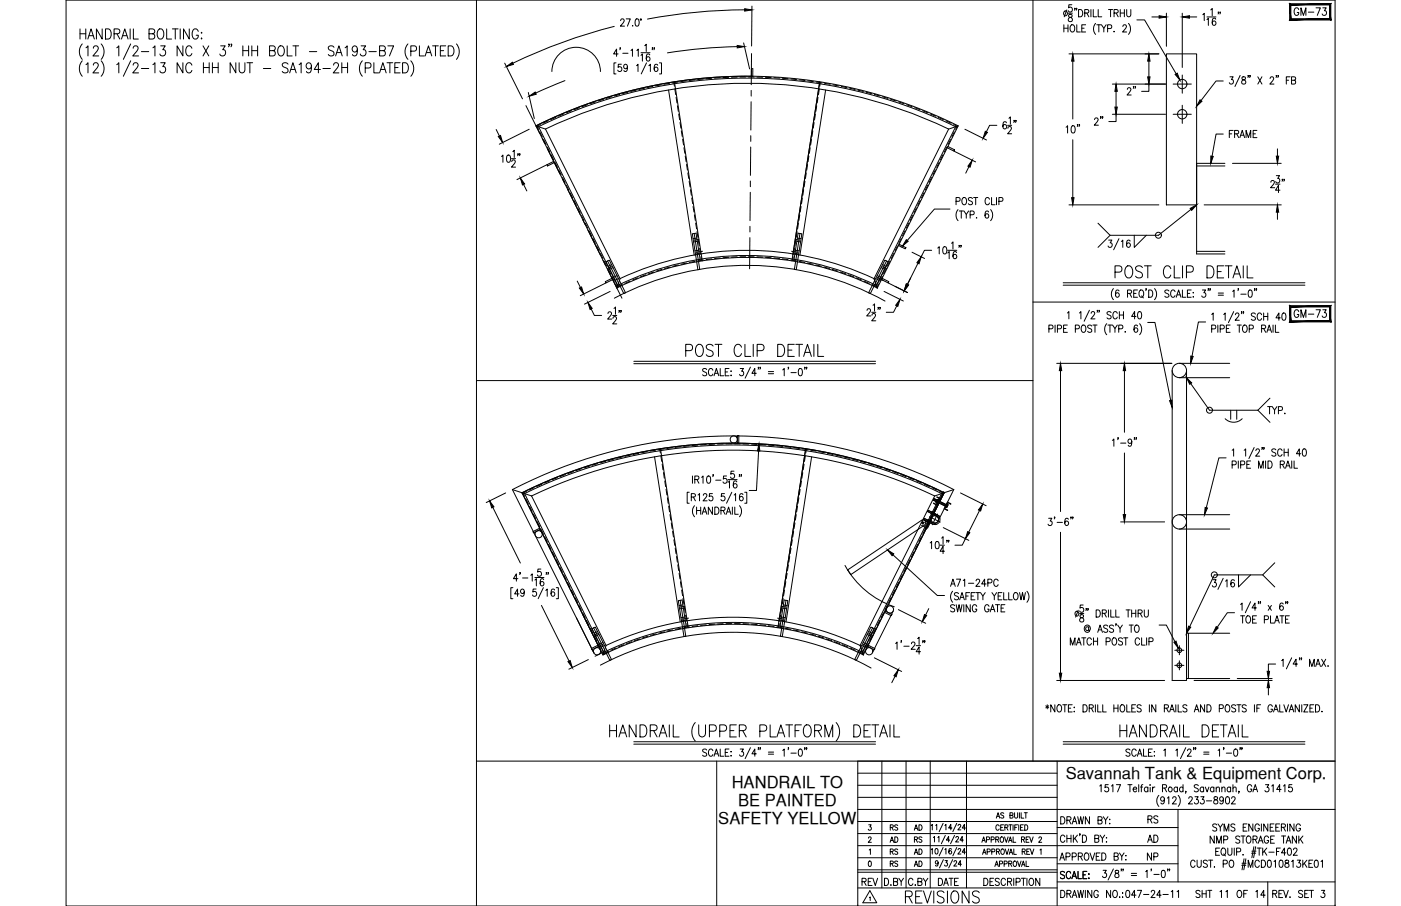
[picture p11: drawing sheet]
<svg xmlns="http://www.w3.org/2000/svg" width="432mm" height="279mm" viewBox="0 0 432 279" stroke-linecap="round" stroke-linejoin="round" font-family="sans-serif">
<defs><g id="words">
<g font-size="7.5">
<text x="344.3" y="228.6">HANDRAIL DETAIL</text>
<text x="278.3" y="279.8">REVISIONS</text>
</g>
<g font-size="7.1">
<text x="342.9" y="86.8">POST CLIP DETAIL</text>
<text x="210.6" y="111.1">POST CLIP DETAIL</text>
</g>
<text font-size="6.2" x="351.4" y="30.7" transform="rotate(-90 351.4 30.7)">2&quot;</text>
<g font-size="5.7">
<text x="397.9" y="6">GM-73</text>
<text x="341.1" y="39.9" transform="rotate(-90 341.1 39.9)">2&quot;</text>
<text x="377.8" y="43.7">FRAME</text>
<text x="397.9" y="99.1">GM-73</text>
<text x="264.9" y="274.5">REV</text>
<text x="288.2" y="274.5">DATE</text>
</g>
<g font-size="5.3">
<text x="352.8" y="255.1">RS</text>
<text x="352.8" y="261.1">AD</text>
<text x="352.8" y="266.3">NP</text>
<text x="346.1" y="278">047-24-11</text>
<text x="367.6" y="278">SHT 11 OF 14</text>
</g>
<g font-size="5.1">
<text x="225.5" y="243">HANDRAIL TO</text>
<text x="328.5" y="240.3">Savannah Tank &amp; Equipment Corp.</text>
<text x="227.5" y="248.6">BE PAINTED</text>
<text x="221.4" y="254.2">SAFETY YELLOW</text>
</g>
<g font-size="4.9">
<text x="273.4" y="261.1">AD</text>
<text x="280.8" y="261.1">RS</text>
<text x="273.4" y="268.5">RS</text>
<text x="280.8" y="268.5">AD</text>
</g>
<g font-size="4.4">
<text x="273.4" y="257.2">RS</text>
<text x="280.8" y="257.2">AD</text>
<text x="273.4" y="264.6">RS</text>
<text x="280.8" y="264.6">AD</text>
</g>
</g></defs>
<!-- layer: 0 -->
<g fill="none" stroke="#000" stroke-width=".31">
<path d="M20.4 0h391.1v279.4h-391.1zM146.9 0v279.4M318.4 0v234.7M318.4 93.2h93.1M146.9 117.4h171.5M146.9 234.7h264.6M220.9 234.7v44.7M264.4 238.4h61.4M264.4 234.7v44.7M271.8 234.7v39.1M279.3 234.7v39.1M286.7 234.7v39.1"/>
<path d="M297.9 234.7v39.1M325.8 234.7v44.7M264.4 249.6h147.1M264.4 257.1h61.4M264.4 253.3h61.4M264.4 245.9h61.4M264.4 242.2h61.4M325.8 255.2h37.3M363.1 249.6v22.4M264.4 260.8h98.7M264.4 269h61.4M264.4 268.2h61.4"/>
<path d="M264.4 273.8h61.4M264.4 264.5h61.4M325.8 266.4h37.3M325.8 272h85.7"/>
</g>
<!-- layer: TOE PLATE -->
<path d="M366.3 195.3v14M379 195.3h-13.3v14h13.3" fill="none" stroke="#000" stroke-width=".31"/>
<!-- layer: HANDRAIL -->
<g fill="none" stroke="#000" stroke-width=".31">
<path d="M252.6 25.2l-8.3 53.5M361.3 114.3v95.5h4.4v-95.5M363.5 112.1h15.5M363.5 116.5h15.5M248.3 138.4l-8.3 53.4M157.9 151a148 148 0 0 1 136.1 0M157.9 151l25.1 50.3M157.9 151l3 1M160.9 152a145.9 145.9 0 0 1 130.1 0M160.9 152l24.1 48.3M291 152l-24.1 48.3M294 151l-4.9 9.7"/>
<path d="M294 151l-3 1M363.5 158.7h15.5M261.2 175.7l1 1.5M363.5 163.2h15.5M275.3 188.4l-6.4 12.9"/>
<circle cx="363.5" cy="114.2" r="2.21"/>
<circle cx="226.2" cy="135.5" r="1.11"/>
<circle cx="166" cy="164.8" r="1.11"/>
<circle cx="288.1" cy="160.2" r="1.11"/>
<circle cx="363.5" cy="160.9" r="2.21"/>
<circle cx="274.3" cy="187.9" r="1.11"/>
<circle cx="184" cy="200.8" r="1.11"/>
<circle cx="267.9" cy="200.8" r="1.11"/>
<circle cx="363.5" cy="205.2" r=".73"/>
<circle cx="363.5" cy="200.5" r=".73"/>
</g>
<!-- layer: CENTER -->
<g fill="none" stroke="#000" stroke-width=".31">
<path d="M231.6 16.5l-.1 9.6M162.1 32.6l4.3 8.6M231.5 31.4l-.1 8.7M231.5 27.9v1.7M361.6 35.2h5.6M361.6 25.9h5.6M364.4 23.1v5.6M364.4 32.4v5.7M167.2 42.7l.7 1.6M168.7 45.8l3.9 7.9M173.4 55.2l.8 1.6M174.9 58.4l3.9 7.8"/>
<path d="M231.2 59.3v8.8M231.3 55.8v1.8M231.4 45.3l-.1 8.8M231.4 41.8v1.8M179.6 67.7l.8 1.6M181.2 70.9l3.9 7.8M215.4 73.9l-1.4 .2M216.5 77.5l-2 .3M231.1 73.3l-.1 9.6M231.1 69.8v1.7M244 77.5l2 .3M245.2 73.9l1.3 .2"/>
<path d="M185.8 80.2l.8 1.6M187.4 83.4l4.3 8.5M188.4 82.2l-1.2 .6M270.4 85.6l1.8 .9M272.1 82.2l1.2 .6M286.5 159.4l3.3 1.6M287.7 153.9l4.4 2.2M289 158.5l-1.7 3.3M284.4 160.7l.1 1.1M284.9 161.2l-1 .1M287.7 161.2l.9 .5M184.1 195.3l-1.2 .7"/>
<path d="M185.8 198.7l-1.8 .9M211.1 187l-1.4 .2M212.2 190.6l-2 .3M239.7 190.6l2 .3M240.8 187l1.4 .2M266.1 198.7l1.8 .9M267.8 195.3l1.2 .7M363.5 199.1v2.8M362.1 205.2h2.8M362.1 200.5h2.8M363.5 203.8v2.8"/>
</g>
<!-- layer: DIM -->
<g fill="none" stroke="#000" stroke-width=".31">
<path d="M155.6 19.5l5.4 11M189.3 8.1a166.3 166.3 0 0 0-31.2 11.4M189.9 19.4h-.7v3.4h.7M190.5 16.6h-1.4l.9-1.5v2.3M191.2 14.8h-.2h.2l-.2 .5M191.3 6.4l.3-.6 .6 .1 .2 .4-.3 .7-.9 1.1h1.3M191.5 19.8h-.9l-.1 1a.69 .69 0 0 1 1 0 .69 .69 0 0 1-.1 1 .69 .69 0 0 1-1-.2M191.9 16.4h1.7M193 5.8h1.3l-.9 2.3M194.5 15.6l.4-.5v2.3M195 7.9v.2zM196 5.9l.4-.1a1.41 1.41 0 0 1 0 2.3h-.1a1.64 1.64 0 0 1-.3-2.2z"/>
<path d="M196.3 15.6l.4-.5v2.3M197.4 5.9h.2v.3h-.2zM197.5 17.1l.5-.5v2.3M197.5 16.3h2.8M198.7 14.1l.5-.4v2.2M199.3 19.4l-1.7 3.4M200.3 17l-.6-.4a1.28 1.28 0 0 0 .1 2.3 .65 .65 0 0 0 .5-1 .65 .65 0 0 0-1-.1l-.1 .3M201.2 14.8h-.2h.2l-.2 .5M201.7 14.8h-.2h.2l-.2 .5M203.2 19.4h.7v3.4h-.7M227.2 14.4l-10.8 .6-10.7 1.3M229.2 13.2l1.8 8.1"/>
<path d="M229.5 3a166.3 166.3 0 0 0-29.9 2.9M231.8 1.9l-.2 12.3M327.9 7.6v2.3M327.9 8.7h1.3M328.8 3l-.8 2.2M329.2 7.6v2.3M329.2 4.1h1.3M329.4 4.6v.6a.89 .89 0 0 1 1 .4 .89 .89 0 0 1-.1 1 .72 .72 0 0 1-1.1-.5 .72 .72 0 0 1 1-.8l.2-.5a.66 .66 0 0 0-1-.2zM329.5 16.6h27.7M330.2 7.7l.1-.1a1.13 1.13 0 0 1 1 1.2 1.13 1.13 0 0 1-1 1.1 1.41 1.41 0 0 1-.1-2.2zM330.3 1.5h-.9v.9a.69 .69 0 0 1 1 .1 .69 .69 0 0 1-.2 1 .69 .69 0 0 1-1-.2M330.6 18.9v17.8"/>
<path d="M331.3 2.6h-.1h.1l-.1 .6M331.9 2.6h-.2h.2l-.2 .6M331.9 7.6v2.3h1.1M332.4 2.9a1.13 1.13 0 0 1 1.3 1.2 1.13 1.13 0 0 1-1.3 1.1zM333.4 8.7h.7M334.3 4l1.1-.1 .2-.3-.2-.6-1.1-.1v2.3M334.6 7.6h-1.2v2.3h1.2M335 4l.6 1.2M336.2 2.9v2.3M337 2.9v2.3h1M337.7 7.2a2.55 2.55 0 0 0 0 3.4M338 7.6h1.3"/>
<path d="M338.5 2.9v2.3h1.1M338.7 7.6v2.3M339.5 7.6l.7 1.1v1.2M340.9 7.6l-.7 1.1M341.4 8.8l1.1-.1 .1-.8-1.2-.3v2.3M341.7 2.9h1.2M342.3 2.9v2.3M343.4 4l1-.1 .2-.7-1.2-.3v2.3M343.4 9.7v.2zM344 4l.6 1.2M345.3 2.9v2.3M345.3 4h1.2"/>
<path d="M346.1 8.2l.3-.6h.4l.4 .5-.3 .7-.9 1.1h1.3M346.5 2.9v2.3M347.3 2.9v1.7l.5 .6 .5-.1 .2-.5v-1.7M347.8 7.2a2.61 2.61 0 0 1 0 3.4M350.4 6.1h2.4l9.7 16.7M354.1 18.9v4.8M355 5.2h2.3M359.5 4.1v10.2M364.4 4.1v16.7M366.6 5.2h2.3M370.7 4.5l.5-.4v2.3M372 6l.4-.4v2.2"/>
<path d="M372 5.2h2.8M373.1 3l.5-.4v2.2M374.7 5.9l-.6-.3a1.28 1.28 0 0 0 .1 2.2 .65 .65 0 0 0 .6-.9 .65 .65 0 0 0-1.1-.1l-.1 .3M375.6 3.8h-.2h.2l-.2 .5M376.1 3.8h-.1h.1l-.1 .5M152.9 39.9l1 2.1M162.8 28.5l1.9 8.1M163.1 39.9l-9.2 4.6M170.1 22.1a7.5 7.5 0 0 1 7.5-7.5 7.5 7.5 0 0 1 7.5 7.5M174.1 24.9l-9 3.8M193.4 20.6a.59 .59 0 0 1-.7 .6 .59 .59 0 0 1-.5-.7l.5-.7a1.23 1.23 0 0 1 .7 1.2 1.23 1.23 0 0 1-.7 1.1l-.4-.4M196.2 20.3l.4-.5v2.3"/>
<path d="M200 20.3l.4-.5v2.3M202.7 20.1l-.5-.3a1.29 1.29 0 0 0 0 2.3 .64 .64 0 0 0 .7-.6 .64 .64 0 0 0-.6-.7 .64 .64 0 0 0-.7 .5M231.5 23.5a145.9 145.9 0 0 0-66.3 15.3M297.4 39.9l6.7 3.3M307.2 38.7h-2.2l-1 2M310.2 37.9l-.6-.4a1.29 1.29 0 0 0 .1 2.3 .65 .65 0 0 0 .6-1 .65 .65 0 0 0-1.1-.1l-.1 .3M310.6 38.7h1.2M310.6 39.6l.4-.6 .6 .1 .1 .4-.3 .7-.8 1.1h1.2M311 36.5l.4-.5v2.3M312.6 37.2h-.2h.2l-.2 .6M313.2 37.2h-.2h.2l-.2 .6M328.6 39.2l.4-.4v2.2"/>
<path d="M330.4 38.9l.4-.1a1.41 1.41 0 0 1 0 2.2h-.2a1.6 1.6 0 0 1-.2-2.1zM332.2 38.5h-.2h.2l-.2 .5M332.7 38.5h-.2h.2l-.2 .5M342.8 25.9h16.4M342.8 35.2h16.4M344 35.2v2.3h-2.2M344 28.2v4.8M354.1 25.9v2.3h-2.2M377 25h-2.2l-4.6 6M379.1 23.7h1l-.6 .8a.69 .69 0 0 1 .6 1.1 .69 .69 0 0 1-1.2-.1M382.2 23.3l-1.6 3.4M382.9 23.8v.6a.82 .82 0 0 1 .9 .5 .82 .82 0 0 1-.3 1 .73 .73 0 0 1-.9-.7 .73 .73 0 0 1 1-.7l.3-.5a.66 .66 0 0 0-1-.2z"/>
<path d="M384.8 23.4h-.2h.2l-.2 .5M385.3 23.4h-.2h.2l-.2 .5M387.7 23.7l1.2 2.2M388.9 23.7l-1.2 2.2M391.5 24.2l.3-.5h.4l.4 .4-.3 .8-.9 1h1.2M393.4 23.4h-.1h.1l-.1 .5M394 23.4h-.2h.2l-.2 .5M396.5 24.7h.7M397.6 23.7h-1.1v2.2M398.1 24.7l1.1-.1v-.7l-1.1-.2v2.2l1.1-.2 .1-.5-.4-.5M154.6 48.2l.4-.4v2.3M156.4 47.9l.4-.1a1.41 1.41 0 0 1 0 2.3h-.2a1.6 1.6 0 0 1-.2-2.2z"/>
<path d="M157.6 48.9h1.3M157.7 49.8l.4-.5h.4l.3 .4-.3 .8-.9 1h1.3M158.1 46.8l.4-.5v2.3M159.7 47.5h-.2h.2l-.2 .5M160.3 47.5h-.2h.2l-.2 .5M161.4 56.9l1 2M168.6 50.8l-9.3 4.6M294 46.6l6.7 3.3M298.6 51.4l-1 2M330.6 43.1v17.9M377 41.3h-2.2l-1.2 6.9M379.9 50.4h15"/>
<path d="M391.7 56.2l.3-.5 .6 .1 .2 .3-.3 .7-.9 1.1h1.3M393.1 56.8h1.4M393.4 54.2h1l-.6 .8a.67 .67 0 0 1 .6 1.1 .67 .67 0 0 1-1.2-.1M393.7 45.9v2.3M394.5 58.7h-1.4l.9-1.5v2.2M395.3 55.4h-.2h.2l-.2 .5M395.9 55.4h-.2h.2l-.2 .5M281.1 77.8l3.9 1.9M287.1 77.2h-2.2l-1 2M289 76.5l.5-.4v2.2M290.8 76.2l.5-.1a1.41 1.41 0 0 1 0 2.2h-.2a1.6 1.6 0 0 1-.3-2.1zM292.1 78l.4-.4v2.2"/>
<path d="M292.1 77.2h2.8M292.8 64.5h-4.8l-8.4 9.6M293.3 75l.4-.4v2.2M294.7 62.1l1-.1 .2-.3-.2-.7-1-.1v2.2M294.8 77.9l-.5-.3a1.27 1.27 0 0 0 0 2.2 .64 .64 0 0 0 .7-.6 .64 .64 0 0 0-.6-.7 .64 .64 0 0 0-.7 .6M295.3 64.6a2.64 2.64 0 0 0 0 3.5M295.7 65.1h1.2M295.7 75.8h-.2h.2l-.2 .5M296.2 75.8h-.1h.1l-.1 .5M296.3 65.1v2.2M296.8 61l.2-.1a1.13 1.13 0 0 1 .9 1.1 1.13 1.13 0 0 1-.9 1.1 1.41 1.41 0 0 1-.2-2.1zM297.1 65.1l.7 1v1.2"/>
<path d="M298.5 65.1l-.7 1M299 66.2l1.1-.1 .1-.3-.1-.6-1.1-.1v2.2M299.7 61.2l-.4-.3-.8 .3v.5l1.2 .8v.3l-.4 .3-.8-.3M300.1 60.9h1.2M300.7 60.9v2.2M301 67.1v.2zM304.7 65.4l-.6-.3a1.27 1.27 0 0 0 .1 2.2 .65 .65 0 0 0 .5-1 .65 .65 0 0 0-1-.1l-.1 .3M305 61.4a.7 .7 0 0 0-.9-.5 .7 .7 0 0 0-.5 .9v.5a.7 .7 0 0 0 .5 .8 .7 .7 0 0 0 .9-.5M305.3 64.6a2.57 2.57 0 0 1 0 3.5M305.6 60.9v2.2h1.1M307.1 60.9v2.2M307.9 62.1l1-.1 .2-.3-.2-.7-1-.1v2.2"/>
<path d="M329.5 63.2h27.7M338.4 68.8l3.7 3.8M341.7 74h1l-.5 .9a.68 .68 0 0 1 .5 1 .68 .68 0 0 1-1.2 0M344.9 73.6l-1.7 3.4M345.6 74.5l.5-.5v2.3M348.3 74.4l-.5-.4a1.29 1.29 0 0 0 .1 2.3 .66 .66 0 0 0 .5-1 .66 .66 0 0 0-1.1-.1l-.1 .3M349.6 72.6v3.7l3.7-3.7M367.1 64.6l-10.1 8h-14.9l-3.7 3.7M371.1 63.2h23.8M393.7 65.4v2.2M177.9 86.7l1 2M182.2 95.3l1 2h2.2"/>
<path d="M186.7 87.3l-7.8 3.9M187.4 96.7l.3-.5h.4l.4 .4-.3 .7-.9 1.1h1.3M188 89.9l-7.9 3.9M188.8 97.3h1.3M188.9 98.2l.4-.6 .5 .1 .2 .4-.3 .7-.9 1.1h1.3M189.2 95.1l.5-.4v2.2M190.9 95.8h-.2h.2l-.2 .6M191.5 95.8h-.2h.2l-.2 .6M267.2 95.7l.4-.5h.3l.4 .4-.3 .8-.9 1h1.3M268.7 96.3h1.2M268.8 97.2l.3-.5 .6 .1 .1 .3-.2 .8-.9 1h1.2M269.1 94.1l.4-.4v2.2"/>
<path d="M270.7 94.9h-.1h.1l-.1 .5M271.3 94.9h-.2h.2l-.2 .5M272.5 89.9l5.9 2.9M273.8 87.3l5.9 2.9M276.4 94.3l-1 2h-2.2M282.9 81.2l-3.2 6.5M327.7 87.9h74.5M327.7 87.2h74.5M329 96.5l.4-.4v2.2M332.7 96.5l.4-.4v2.2M335.8 95.7l-1.7 3.4M336.3 96.6l.4-.5h.3l.4 .4-.3 .8-.9 1h1.3"/>
<path d="M338.3 95.8h-.2h.2l-.2 .5M338.8 95.8h-.1h.1l-.1 .5M341.1 99.8a2.57 2.57 0 0 0 0 3.4M342.5 96.4l-.5-.3-.8 .3 .2 .5 1 .6 .1 .5a.74 .74 0 0 1-1.3 0M343.2 89a2.57 2.57 0 0 0 0 3.4M344.4 96.6a.7 .7 0 0 0-.9-.5 .7 .7 0 0 0-.5 .8v.6a.7 .7 0 0 0 .5 .8 .7 .7 0 0 0 .9-.5M344.9 89.7l-.6-.3a1.3 1.3 0 0 0 .1 2.3 .66 .66 0 0 0 .6-1 .66 .66 0 0 0-1.1-.1l-.1 .3M345 96.1v2.2M345 97.2h1.3M346.3 96.1v2.2M347.5 90.5l1.1-.1 .2-.3-.2-.6-1.1-.1v2.3M348.1 90.5l.7 1.2"/>
<path d="M349.4 90.5h.7M350.1 97.6h-1.3l.9-1.5v2.2M350.6 89.4h-1.2v2.3h1.2M350.9 96.2l.4-.1a1.4 1.4 0 0 1 0 2.2h-.2a1.61 1.61 0 0 1-.2-2.1zM351.2 99.8a2.57 2.57 0 0 1 0 3.4M351.4 89.5l.2-.1a1.14 1.14 0 0 1 .9 1.2 1.14 1.14 0 0 1-.9 1.1 1.45 1.45 0 0 1-.2-2.2zM351.9 91.2l.5 .7M353.3 89.1h-.2h.2l-.2 .5M353.7 99.4h2.3l4.8 24.1M354 89.4a1.13 1.13 0 0 1 1.3 1.2 1.13 1.13 0 0 1-1.3 1.1zM355.8 89a2.57 2.57 0 0 1 0 3.4M360.3 89.7l-.5-.3-.8 .3 .2 .6 1 .5 .1 .6-.5 .3-.8-.3"/>
<path d="M362.2 90a.7 .7 0 0 0-.9-.6 .7 .7 0 0 0-.5 .9v.5a.7 .7 0 0 0 .5 .9 .7 .7 0 0 0 .9-.6M362.5 91.7l.8-2.3 .7 2.3M362.8 90.9h.9M364.4 89.4v2.3h1.1M366 90.5h.7M367.1 89.4h-1.1v2.3h1.1M367.8 90.2v.2zM367.8 91.5v.2zM370.6 89.4h1l-.6 .9a.69 .69 0 0 1 .6 1 .69 .69 0 0 1-1.2-.1M371.6 99.3h-2.2l-2 10.6M372.5 89.1h-.2h.2l-.2 .5M373 89.1h-.1h.1l-.1 .5"/>
<path d="M373.4 97l.5-.5v2.3M375.5 90.4h1.6M375.5 91h1.6M377.1 97l.5-.5v2.3M379.9 89.9l.4-.5v2.3M380.2 96.1l-1.6 3.4M380.8 97.1l.3-.6h.4l.4 .5-.3 .7-.9 1.1h1.3M381.7 89.1h-.2h.2l-.2 .5M382.4 90.7h1.7M382.8 96.2h-.2h.2l-.2 .6M383.3 96.2h-.2h.2l-.2 .6M385 89.5l.4-.1a1.44 1.44 0 0 1 0 2.3h-.2a1.58 1.58 0 0 1-.2-2.2z"/>
<path d="M386.8 89.1h-.2h.2l-.2 .5M386.9 96.9a.63 .63 0 0 0-.8-.4 .63 .63 0 0 0-.4 .8l1.1 .5 .1 .6-.4 .4-.8-.4M387.3 89.1h-.2h.2l-.2 .5M388.8 97.1a.7 .7 0 0 0-.8-.6 .7 .7 0 0 0-.5 .9v.5a.7 .7 0 0 0 .5 .9 .7 .7 0 0 0 .8-.6M389.5 96.5v2.3M389.5 97.6h1.2M390.7 96.5v2.3M394.6 98h-1.3l.9-1.5v2.3M395.4 96.6l.4-.1a1.41 1.41 0 0 1 0 2.3h-.2a1.6 1.6 0 0 1-.2-2.2zM195.3 112.2h74.6M195.3 111.4h74.6M217.8 114l-.4-.4-.8 .4 .1 .5 1 .5 .1 .6-.4 .3-.8-.3"/>
<path d="M219.7 114.2a.7 .7 0 0 0-.8-.5 .7 .7 0 0 0-.5 .8v.5a.7 .7 0 0 0 .5 .9 .7 .7 0 0 0 .8-.5M220.1 115.9l.7-2.3 .7 2.3M220.3 115.1h1M222 113.6v2.3h1.1M223.5 114.7h.7M224.7 113.6h-1.2v2.3h1.2M225.3 114.4v.2zM225.3 115.7v.2zM228.1 113.6h1l-.5 .9a.69 .69 0 0 1 .5 1.1 .69 .69 0 0 1-1.2-.1M231.3 113.2l-1.6 3.4M233.1 115.1h-1.3l.8-1.5v2.3M233.8 113.3h-.2h.2l-.2 .6"/>
<path d="M234.4 113.3h-.2h.2l-.2 .6M236.8 114.6h1.6M236.8 115.3h1.6M241.2 114.1l.5-.5v2.3M243.1 113.3h-.2h.2l-.2 .6M243.8 114.9h1.6M246.3 113.7l.5-.1a1.4 1.4 0 0 1 0 2.3h-.2a1.59 1.59 0 0 1-.3-2.2zM248.1 113.3h-.2h.2l-.2 .6M248.7 113.3h-.2h.2l-.2 .6M323.3 101.4l1.1-.1 .1-.3-.1-.6-1.1-.2v2.3M325.2 100.2v2.3M325.7 112.1h35.5"/>
<path d="M325.9 101.4l1.1-.1 .2-.3-.2-.6-1.1-.2v2.3M326.9 114.3v43.5M327.8 101.3h.7M329 100.2h-1.2v2.3h1.2M331.4 101.4l1.1-.1 .2-.3-.2-.6-1.1-.2v2.3M333.6 100.4l.2-.2a1.14 1.14 0 0 1 .9 1.2 1.14 1.14 0 0 1-.9 1.1 1.44 1.44 0 0 1-.2-2.1zM336.5 100.6l-.5-.4-.8 .4 .2 .5 1 .5 .1 .6-.5 .3-.8-.3M336.8 100.2h1.3M337.5 100.2v2.3M341.5 100.2h1.2M342.1 100.2v2.3M342.9 100.2l.7 1.1v1.2"/>
<path d="M344.4 100.2l-.8 1.1M344.8 101.4l1.1-.1 .1-.8-1.2-.3v2.3M346.6 114.3v19M346.8 102.3v.2zM350.6 100.6l-.5-.4a1.29 1.29 0 0 0 0 2.3 .65 .65 0 0 0 .6-1 .65 .65 0 0 0-1.1-.1l-.1 .3M367 118.3l5.8 8.2h14.9M373.4 101.4l1.1-.1 .2-.3-.2-.6-1.1-.2v2.3M375.3 100.2v2.3M376.1 101.4l1-.1 .2-.3-.2-.6-1-.2v2.3M378 101.3h.7M379.1 100.2h-1.1v2.3h1.1M381.3 100.2h1.3"/>
<path d="M382 100.2v2.3M383.3 100.4l.2-.2a1.14 1.14 0 0 1 .9 1.2 1.14 1.14 0 0 1-.9 1.1 1.43 1.43 0 0 1-.2-2.1zM385 101.4l1.1-.1 .2-.3-.2-.6-1.1-.2v2.3M388.8 101.3l1.1-.1 .2-.3-.2-.5-1.1-.2v2.3M389.5 101.3l.6 1.2M390.5 102.5l.7-2.3 .7 2.3M390.7 101.7h.9M392.4 100.2v2.3M393.1 100.2v2.3h1.1M233.8 139.1l-.6 12.2h-2.3M342.8 135.8l.5-.4v2.2M344.7 135.1h-.2h.2l-.2 .5"/>
<path d="M345.4 136.7h1.6M346.6 139.7v19M348.8 136.1a.6 .6 0 0 1-.8 .5 .6 .6 0 0 1-.2-.9 .6 .6 0 0 1 .9 0l.1 .4a1.08 1.08 0 0 1-.7 1.5l-.4-.3M349.7 135.1h-.2h.2l-.2 .5M350.3 135.1h-.2h.2l-.2 .5M377.6 129.1a3.7 3.7 0 0 0 5.3 0M379.3 126.5v2.8M379.8 138.9l.4-.5v2.3M381.2 126.5v2.8M383.5 138.9l.4-.5v2.3M386.5 138l-1.6 3.4M387.1 139l.4-.6h.3l.4 .5-.3 .7-.9 1.1h1.3"/>
<path d="M387.7 126.5l3.7 3.7M389.1 138.1h-.2h.2l-.2 .5M389.6 138.1h-.2h.2l-.2 .5M390.7 125.4h1.2M391.3 125.4v2.2M391.4 122.8l-3.7 3.7M392.1 125.4l.7 1.1v1.1M393.2 138.7l-.4-.3-.8 .3 .2 .6 .9 .5 .1 .6-.4 .3-.8-.3M393.6 125.4l-.8 1.1M394 126.6l1.1-.1 .2-.3-.2-.7-1.1-.1v2.2M395.1 139a.7 .7 0 0 0-.8-.6 .7 .7 0 0 0-.5 .9v.5a.7 .7 0 0 0 .5 .9 .7 .7 0 0 0 .8-.6M395.8 138.4v2.3"/>
<path d="M395.8 139.5h1.2M395.9 127.5h.2zM397 138.4v2.3M400.9 139.9h-1.3l.9-1.5v2.3M401.7 138.5l.4-.1a1.41 1.41 0 0 1 0 2.3h-.2a1.6 1.6 0 0 1-.2-2.2zM151.9 156.5l8.5 17.1M155.9 152l-6 3M212.4 151.8h-.6v3.4h.6M213.1 153.3l1-.1 .1-.8-1.1-.2v2.3M213.4 146.8v2.2M213.7 153.3l.6 1.2M214.1 156a2.57 2.57 0 0 0 0 3.4"/>
<path d="M214.1 147.9l1.1-.1 .2-.4-.2-.5-1.1-.1v2.2M214.7 156.4v2.2M214.7 157.4h1.3M214.8 147.9l.6 1.1M215.1 152.7l.5-.5v2.3M216 156.4v2.2M216.2 147.2l.5-.4v2.2M216.4 158.6l.7-2.2 .8 2.2M216.7 157.9h.9M216.8 152.8l.3-.6h.4l.4 .5-.3 .7-.9 1.1h1.3M218 146.9l.5-.1a1.44 1.44 0 0 1 0 2.2h-.2a1.58 1.58 0 0 1-.3-2.1zM219.6 152.2h-.9l-.1 1a.69 .69 0 0 1 1 0 .69 .69 0 0 1-.1 1 .69 .69 0 0 1-1-.2"/>
<path d="M219.6 156.4v2.2l-1.3-2.2v2.2M219.9 146.5h-.2h.2l-.2 .5M220.3 156.4a1.13 1.13 0 0 1 1.3 1.1 1.13 1.13 0 0 1-1.3 1.1zM220.6 148.1h1.6M222.2 157.4l1.1-.1 .2-.3-.2-.5-1.1-.1v2.2M222.8 157.4l.7 1.2M223.3 152.2h-.9l-.1 1a.7 .7 0 0 1 1 0 .7 .7 0 0 1-.1 1 .7 .7 0 0 1-1-.2M223.8 158.6l.8-2.2 .7 2.2M223.9 146.8h-.9l-.1 1a.7 .7 0 0 1 1.1 0 .7 .7 0 0 1-.1 1 .7 .7 0 0 1-1.1-.2M224.1 157.9h.9M224.4 148.7l.4-.4v2.2M224.4 147.9h2.8"/>
<path d="M225.6 151.8l-1.7 3.4M225.7 156.4v2.2M226.2 145.3h-.9l-.1 1a.7 .7 0 0 1 1.1 0 .7 .7 0 0 1-.1 1 .7 .7 0 0 1-1.1-.2M226.3 152.7l.4-.5v2.3M226.5 156.4v2.2h1M227.1 148.6l-.6-.3a1.27 1.27 0 0 0 .1 2.2 .64 .64 0 0 0 .7-.6 .64 .64 0 0 0-.6-.7 .64 .64 0 0 0-.7 .6M227.9 156a2.57 2.57 0 0 1 0 3.4M228 146.5h-.2h.2l-.2 .5M228.5 146.5h-.2h.2l-.2 .5M229 152.5l-.5-.3a1.27 1.27 0 0 0 0 2.3 .65 .65 0 0 0 .6-1 .65 .65 0 0 0-1.1-.1l-.1 .3M229.5 151.8h.7v3.4h-.7M296 152l7.9 4"/>
<path d="M301.9 157.4l-3.3 6.7M323.2 159.8h1l-.5 .9a.68 .68 0 0 1 .5 1 .68 .68 0 0 1-1.2-.1M325.1 159.5h-.2h.2l-.2 .5M330.2 159.5h-.2h.2l-.2 .5M330.7 159.5h-.2h.2l-.2 .5M377.9 141.2h-2.2l-3.9 15.4M379.8 143.3l1.1-.1 .1-.3-.1-.6-1.1-.1v2.2M381.7 142.2v2.2M382.4 143.3l1.1-.1 .1-.8-1.2-.2v2.2M384.3 143.2h.7M385.4 142.2h-1.1v2.2h1.1M387.9 144.4v-2.2l.7 2.2 .7-2.2v2.2"/>
<path d="M390.1 142.2v2.2M390.8 142.2a1.13 1.13 0 0 1 1.3 1.1 1.13 1.13 0 0 1-1.3 1.1zM394.6 143.2l1.1-.1 .1-.7-1.2-.2v2.2M395.2 143.2l.7 1.2M396.2 144.4l.7-2.2 .8 2.2M396.5 143.7h.9M398.1 142.2v2.2M398.8 142.2v2.2h1.1M159.6 178.5h-1.4l1-1.5v2.2M160.3 176.7h-.2h.2l-.2 .5M161.1 178.2h1.6M163.6 177.4l.4-.4v2.2"/>
<path d="M164.8 178.9l.5-.4v2.2M164.8 178.1h2.9M166.7 175.5h-.9l-.1 .9a.7 .7 0 0 1 1 .1 .7 .7 0 0 1-.1 1 .7 .7 0 0 1-1-.2M167.6 178.8l-.6-.3a1.29 1.29 0 0 0 .1 2.2 .64 .64 0 0 0 .6-.6 .64 .64 0 0 0-.5-.7 .64 .64 0 0 0-.7 .6M168.5 176.7h-.2h.2l-.2 .5M169 176.7h-.2h.2l-.2 .5M275.2 171.1l13.7 12.5h2.2M286.7 167.4l.4-.4v2.2M288.5 167.1l.4-.1a1.42 1.42 0 0 1 0 2.2h-.1a1.62 1.62 0 0 1-.3-2.1zM289.8 168.1h1.3M290.2 165.9l.5-.4v2.2M290.7 162.7l7.9 3.9"/>
<path d="M291.1 170h-1.3l.9-1.5v2.2M291.9 166.7h-.2h.2l-.2 .5M292.5 166.7h-.2h.2l-.2 .5M294.8 178.6h1.3l-1 2.2M296.9 179l.4-.4v2.2M297.6 166.1l-1 2h-2.3M298.5 179.9h1.6M300.8 179.1l.4-.5 .6 .1 .1 .3-.2 .8-.9 1h1.2M304.5 179.8l1-.1 .1-.9-1.1-.2v2.2M307.6 179.1a.7 .7 0 0 0-.8-.5 .7 .7 0 0 0-.5 .9v.5a.7 .7 0 0 0 .5 .8 .7 .7 0 0 0 .8-.5M325.8 161.1h1.6M326.9 164.1v43.5"/>
<path d="M329.3 160.1l-.6-.3a1.29 1.29 0 0 0 .1 2.3 .65 .65 0 0 0 .6-1 .65 .65 0 0 0-1.1-.1l-.1 .3M345.4 161h13.5M373.8 178.8h1l-.5 .8a.67 .67 0 0 1 .5 1.1 .67 .67 0 0 1-1.1-.1M377 178.4l-1.6 3.4M377.7 179.2l.5-.4v2.2M380.4 179.1l-.5-.3a1.29 1.29 0 0 0 .1 2.2 .65 .65 0 0 0 .5-.9 .65 .65 0 0 0-1.1-.1l-.1 .3M381.7 177.3v3.7l3.7-3.7M392.9 173.6l-3.7 3.7M158.1 181.2h-.7v3.4h.7M160 183.2h-1.4l.9-1.5v2.2M161.6 182.4a.6 .6 0 0 1-.8 .5 .6 .6 0 0 1-.3-1 .6 .6 0 0 1 1 .1l.1 .4a1.08 1.08 0 0 1-.7 1.5l-.4-.3M165.2 181.7h-.9l-.1 .9a.7 .7 0 0 1 1.1 .1 .7 .7 0 0 1-.2 1 .7 .7 0 0 1-1-.2"/>
<path d="M166.9 186.7l8.5 17.2M167.5 181.2l-1.6 3.4M168.2 182.1l.5-.4v2.2M170.9 182l-.5-.3a1.31 1.31 0 0 0 .1 2.2 .65 .65 0 0 0 .5-.9 .65 .65 0 0 0-1.1-.2l-.1 .4M171.5 181.2h.6v3.4h-.6M276 198.4l.5-.4v2.2M276.9 188l8.4 4.2M277.8 197.7h-.1h.1l-.1 .5M278.6 199.3h1.6M280.9 198.5l.4-.5h.3l.4 .4-.3 .8-.9 1h1.3M282.4 199.1h1.3M282.8 196.9l.5-.4v2.3"/>
<path d="M284.5 197.7h-.1h.1l-.1 .5M285.1 197.7h-.2h.2l-.2 .5M286.3 187.7l-1 2M293 180.8l.7-2.2 .7 2.2M293.2 180.1h1M293.6 182.3a2.57 2.57 0 0 0 0 3.4M294.2 186.8l-.4-.3-.8 .3 .2 .5 1 .6-.1 .7-.7 .1-.4-.3M294.7 186.5l.4 2.2 .5-2.2 .5 2.2 .4-2.2M295.4 183.1l-.4-.3-.7 .1-.1 .6 1 .5 .2 .7-.4 .3-.8-.3M295.8 185l.7-2.2 .7 2.2M296.1 184.2h.8M297.1 186.5v2.2"/>
<path d="M297.7 183.8h.7M298.9 182.8h-1.2v2.2M299 186.5v2.2l-1.2-2.2v2.2M299.3 183.8h.7M300.5 182.8h-1.2v2.2h1.2M300.8 182.8h1.2M301 187a.7 .7 0 0 0-.8-.5 .7 .7 0 0 0-.5 .8v.6a.7 .7 0 0 0 .7 .8 .7 .7 0 0 0 .6-.8h-.4M301.4 182.8v2.2M302.2 182.8l.7 1v1.2M303.7 182.8l-.8 1M303.9 180.1h-1.3l.9-1.5v2.2M304.8 187a.7 .7 0 0 0-.8-.5 .7 .7 0 0 0-.5 .8v.6a.7 .7 0 0 0 .6 .8 .7 .7 0 0 0 .7-.8h-.4"/>
<path d="M305.2 188.7l.7-2.2 .7 2.2M305.5 188h.9M305.7 182.8l.8 1v1.2M306.8 186.5h1.3M307.2 182.8l-.7 1M307.4 186.5v2.2M307.6 183.8h.8M308.5 187.5h.8M308.8 182.8h-1.2v2.2h1.2M309.4 182.8v2.2h1M309.7 186.5h-1.2v2.2h1.2M310.9 182.8v2.2h1.1"/>
<path d="M312.7 182.9l.2-.1a1.13 1.13 0 0 1 .9 1.1 1.13 1.13 0 0 1-.9 1.1 1.41 1.41 0 0 1-.2-2.1zM314.2 182.8l.5 2.2 .5-2.2 .4 2.2 .4-2.2M316.5 182.3a2.57 2.57 0 0 1 0 3.4M329.9 198.9v-2.2l.7 2.2 .7-2.2v2.2M331.8 198.9l.7-2.2 .7 2.2M332 198.2h1M332.3 188.2l-.8 2.1M332.8 189.2h1.2M333 189.7v.6a.82 .82 0 0 1 .9 .5 .82 .82 0 0 1-.3 1 .73 .73 0 0 1-.9-.7 .73 .73 0 0 1 1-.7l.2-.5a.66 .66 0 0 0-.9-.2zM333.4 196.7h1.3M333.9 186.6h-.9l-.1 1a.69 .69 0 0 1 1 0 .69 .69 0 0 1-.1 1 .69 .69 0 0 1-1-.2M334 196.7v2.2"/>
<path d="M334.9 187.8h-.2h.2l-.2 .5M335.4 187.8h-.2h.2l-.2 .5M335.5 193.6l-.2-.3a.57 .57 0 0 0-.7 .6 .57 .57 0 0 0 .8 .5l.1-.3M335.5 193.3l.1 1.2a.95 .95 0 0 0 .3-1.3 .95 .95 0 0 0-1.3-.4 .95 .95 0 0 0-.4 1.2 .93 .93 0 0 0 .6 .9 .93 .93 0 0 0 1-.2M336.4 197.2a.7 .7 0 0 0-.9-.5 .7 .7 0 0 0-.5 .8v.6a.7 .7 0 0 0 .5 .8 .7 .7 0 0 0 .9-.5M337 196.7v2.2M337 197.8h1.3M337.8 188.1a1.13 1.13 0 0 1 1.3 1.1 1.13 1.13 0 0 1-1.3 1.1zM338.3 196.7v2.2M338.3 195l.7-2.2 .8 2.2M338.6 194.2h.9M339.7 189.1l1.1-.1 .1-.7-1.2-.2v2.2"/>
<path d="M340.4 189.1l.6 1.2M340.9 197.9l1.1-.1 .1-.9-1.2-.2v2.2M341.4 193.1l-.4-.3-.9 .3 .2 .5 .9 .4 .2 .7a.74 .74 0 0 1-1.3 0M341.6 188.1v2.2M342.3 188.1v2.2h1.2M343.1 196.8l.2-.1a1.14 1.14 0 0 1 .9 1.1 1.14 1.14 0 0 1-.9 1.1 1.46 1.46 0 0 1-.2-2.1zM343.2 193.1l-.4-.3-.9 .3 .2 .5 1 .5 .1 .6a.74 .74 0 0 1-1.3 0M343.9 188.1v2.2h1.1M344 192.4h-.1h.1l-.1 .6M344.5 192.8l.7 1v1.2M345.9 192.8l-.7 1M346 197l-.5-.3-.8 .3 .2 .5 1 .6 .1 .5a.72 .72 0 0 1-1.3 0"/>
<path d="M346.3 196.7h1.3M347 196.7v2.2M347.1 188.1h1.2M347.7 188.1v2.2M348 192.8h1.3M348.6 192.8v2.2M348.8 189.1h1.3M348.8 188.1v2.2M350 192.9l.2-.1a1.14 1.14 0 0 1 .9 1.1 1.14 1.14 0 0 1-.9 1.1 1.42 1.42 0 0 1-.2-2.1zM350.1 188.1v2.2M350.8 189.1l1.1-.1 .1-.3-.1-.5-1.1-.1v2.2M351.2 197.2a.7 .7 0 0 0-.8-.5 .7 .7 0 0 0-.5 .8v.6a.7 .7 0 0 0 .5 .8 .7 .7 0 0 0 .8-.5"/>
<path d="M351.4 189.1l.6 1.2M351.9 196.7v2.2h1M352.7 188.1v1.6a.62 .62 0 0 0 .6 .6 .62 .62 0 0 0 .6-.6v-1.6M353.4 196.7v2.2M354.1 197.9l1.1-.1 .1-.9-1.2-.2v2.2M357.3 192.8h2.2l2.6 5.1M380.5 189h-2.2l-3.1 4.4M382.4 186.4l.4-.4v2.2M382.4 189.9h1.2M383 189.9v2.3M384.3 190l.2-.1a1.14 1.14 0 0 1 1 1.1 1.14 1.14 0 0 1-1 1.2 1.43 1.43 0 0 1-.2-2.2zM385.4 185.5l-1.6 3.5"/>
<path d="M386.1 191h.7M387.2 187.5h-1.3l.9-1.5v2.2M387.2 189.9h-1.1v2.3h1.1M388 185.7h-.2h.2l-.2 .5M388.5 185.7h-.2h.2l-.2 .5M389.7 191.1l1.1-.1 .1-.4-.1-.6-1.1-.1v2.3M390.9 186.7l1 1.5M391.6 189.9v2.3h1.1M391.9 186.7l-1 1.5M392.9 192.2l.7-2.3 .7 2.3M392.9 181l-3.7-3.7h-14.9l-7.6 16M393.1 191.4h.9"/>
<path d="M394.5 189.9h1.3M395.1 189.9v2.3M395.5 186.3l-.6-.3a1.3 1.3 0 0 0 .1 2.2 .66 .66 0 0 0 .6-.9 .66 .66 0 0 0-1.1-.2l-.1 .4M396.2 191h.7M396.4 185.7h-.2h.2l-.2 .5M396.9 185.7h-.2h.2l-.2 .5M397.4 189.9h-1.2v2.3h1.2M181.3 203.4l-6 3M269.5 202.9l8.4 4.2M275.9 208.6l-1.1 1.9M283.7 201h-1.3l.9-1.5v2.2M322.3 217.7l.9 .6"/>
<path d="M322.8 217.3v1.3M323.2 217.7l-.9 .6M325.1 217.3v2.3l-1.2-2.3v2.3M325.7 209.8h33.2M326.1 217.4l.2-.1a1.13 1.13 0 0 1 .9 1.2 1.13 1.13 0 0 1-.9 1.1 1.41 1.41 0 0 1-.2-2.2zM327.6 217.3h1.2M328.2 217.3v2.3M329.3 218.4h.7M330.5 217.3h-1.2v2.3h1.2M331.1 218.1v.2zM331.1 219.4v.2zM333.8 217.3a1.13 1.13 0 0 1 1.3 1.2 1.13 1.13 0 0 1-1.3 1.1z"/>
<path d="M335.7 218.4l1.1-.1 .1-.7-1.2-.3v2.3M336.3 218.4l.7 1.2M337.6 217.3v2.3M338.3 217.3v2.3h1.1M339.9 217.3v2.3h1.1M343.3 218.4h1.3M343.3 217.3v2.3M344.6 217.3v2.3M345.6 217.4l.2-.1a1.13 1.13 0 0 1 .9 1.2 1.13 1.13 0 0 1-.9 1.1 1.41 1.41 0 0 1-.2-2.2zM347.3 217.3v2.3h1.1M348.8 218.4h.7M350 217.3h-1.2v2.3h1.2"/>
<path d="M351.7 217.7l-.4-.4-.8 .4 .1 .5 .9 .4 .2 .3v.3l-.4 .4-.8-.4M354.2 217.3v2.3M356.2 217.3v2.3l-1.2-2.3v2.3M358.9 218.4l1.1-.1v-.7l-1.1-.3v2.3M359.5 218.4l.6 1.2M360.5 219.6l.7-2.3 .8 2.3M360.8 218.8h.9M362.4 217.3v2.3M363.1 217.3v2.3h1.1M365.8 217.7l-.4-.4-.8 .4 .1 .5 1 .4 .1 .3v.3l-.4 .4-.8-.4M368 209.8h24.1M368.1 219.6l.7-2.3 .7 2.3"/>
<path d="M368.4 218.8h.9M371.3 217.3v2.3l-1.3-2.3v2.3M372 217.3a1.13 1.13 0 0 1 1.3 1.2 1.13 1.13 0 0 1-1.3 1.1zM375.8 218.5l1.1-.1 .1-.3-.1-.7-1.1-.1v2.3M378 217.4l.1-.1a1.13 1.13 0 0 1 1 1.2 1.13 1.13 0 0 1-1 1.1 1.41 1.41 0 0 1-.1-2.2zM380.9 217.7l-.5-.4-.8 .4 .1 .4 1.2 .8v.3l-.5 .4-.8-.4M381.2 217.3h1.3M381.3 209.3h10.8M381.8 217.3v2.3M384.1 217.7l-.5-.4-.6 .1-.1 .7 1 .5 .2 .6-.5 .4-.8-.4M386.6 217.3v2.3M387.4 218.4h.7"/>
<path d="M388.5 217.3h-1.1v2.3M390.9 212.1v2.2M392.2 217.9a.7 .7 0 0 0-.9-.6 .7 .7 0 0 0-.5 .9v.5a.7 .7 0 0 0 .7 .9 .7 .7 0 0 0 .7-.9h-.5M392.5 219.6l.7-2.3 .8 2.3M392.8 218.8h.9M393.1 204.8h-2.2v2.2M394.4 217.3v2.3h1.1M395 203.7l.5-.4v2.2M395.7 217.3l.7 2.3 .7-2.3M397.3 219.6l.7-2.3 .8 2.3M397.6 218.8h.9M398.1 202.9l-1.6 3.4"/>
<path d="M399.9 204.8h-1.4l1-1.5v2.2M400.5 217.3v2.3l-1.3-2.3v2.3M400.6 203h-.1h.1l-.1 .5M401.2 203h-.2h.2l-.2 .5M401.2 217.3v2.3M401.8 217.3h1.3l-1.3 2.3h1.3M403.6 205.5v-2.2l.7 2.2 .8-2.2v2.2M403.7 218.4h.8M404.9 217.3h-1.2v2.3h1.2M405.4 217.3a1.13 1.13 0 0 1 1.3 1.2 1.13 1.13 0 0 1-1.3 1.1zM405.5 205.5l.7-2.2 .8 2.2M405.8 204.8h.9"/>
<path d="M407.3 203.3l1.3 2.2M407.4 219.4v.2zM408.6 203.3l-1.3 2.2M409.2 205.4h.2zM187.9 223.5v3.8M187.9 225.3h2.1M190 223.5v3.8M190.8 227.3l1.2-3.8 1.2 3.8M191.2 226h1.5M195.3 228.7h74.6M195.3 229.5h74.6M196 223.5v3.8l-2.1-3.8v3.8"/>
<path d="M197.3 223.5h1a2.14 2.14 0 0 1 0 3.8h-1zM200.4 225.3h1.4a.9 .9 0 0 0 .7-.9 .9 .9 0 0 0-.7-.9h-1.4v3.8M201.5 225.3l1 2M203.1 227.3l1.2-3.8 1.2 3.8M203.6 226h1.5M206.3 223.5v3.8M207.5 223.5v3.8h1.8M214.3 222.8a4.3 4.3 0 0 0 0 5.7M215.3 223.5v2.7a1.05 1.05 0 0 0 1.1 1.1 1.05 1.05 0 0 0 1-1.1v-2.7M217.8 231.3l-.4-.3-.8 .3 .1 .5 .9 .5 .2 .3v.3l-.4 .3-.8-.3M218.7 225.5h1.3a.99 .99 0 0 0 .8-1 .99 .99 0 0 0-.8-1h-1.3v3.8M219.7 231.5a.7 .7 0 0 0-.8-.5 .7 .7 0 0 0-.5 .8v.6a.7 .7 0 0 0 .5 .8 .7 .7 0 0 0 .8-.5"/>
<path d="M220.1 233.2l.7-2.2 .7 2.2M220.3 232.5h1M221.8 225.5h1.4a.99 .99 0 0 0 .8-1 .99 .99 0 0 0-.8-1h-1.4v3.8M222 231v2.2h1.1M223.5 232.1h.7M224.7 231h-1.2v2.2h1.2M225 225.3h1.2M225.3 231.7v.2zM225.3 233v.2zM226.9 223.5h-1.9v3.8h1.9M227.9 225.3h1.3a.9 .9 0 0 0 .8-.9 .9 .9 0 0 0-.8-.9h-1.3v3.8M228.1 231h1l-.5 .8a.68 .68 0 0 1 .5 1.1 .68 .68 0 0 1-1.2-.1"/>
<path d="M228.9 225.3l1.1 2M231.3 230.6l-1.6 3.4M233.1 232.5h-1.3l.8-1.5v2.2M233.8 230.7h-.2h.2l-.2 .5M234.2 225.5h1.3a.99 .99 0 0 0 .8-1 .99 .99 0 0 0-.8-1h-1.3v3.8M234.4 230.7h-.2h.2l-.2 .5M236.8 231.9h1.6M236.8 232.6h1.6M237.4 223.5v3.8h1.8M239.5 227.3l1.2-3.8 1.2 3.8M239.9 226h1.5M241.2 231.4l.5-.4v2.2"/>
<path d="M242.2 223.5h2.1M243.1 230.7h-.2h.2l-.2 .5M243.2 223.5v3.8M243.8 232.3h1.6M245 225.3h1.3M246.3 231.1l.5-.1a1.38 1.38 0 0 1 0 2.2h-.2a1.56 1.56 0 0 1-.3-2.1zM247 223.5h-2v3.8M248.1 230.7h-.2h.2l-.2 .5M248.2 223.7a1.23 1.23 0 0 1 1.3 .1 1.23 1.23 0 0 1 .5 1.2 1.64 1.64 0 0 1-1.5 2.3 2.4 2.4 0 0 1-.3-3.6zM248.7 230.7h-.2h.2l-.2 .5M251.1 225.3h1.3a.9 .9 0 0 0 .8-.9 .9 .9 0 0 0-.8-.9h-1.3v3.8M252.1 225.3l1.1 2"/>
<path d="M254.2 227.3v-3.8l1.2 3.8 1.2-3.8v3.8M257.7 222.8a4.3 4.3 0 0 1 0 5.7M263.1 223.5h1.1a2.14 2.14 0 0 1 0 3.8h-1.1zM266.3 225.3h1.2M268.3 223.5h-2v3.8h2M268.7 223.5h2.1M269.8 223.5v3.8M271.1 227.3l1.2-3.8 1.2 3.8M271.6 226h1.5M274.3 223.5v3.8M275.5 223.5v3.8h1.8M327.7 228.7h74.5"/>
<path d="M327.7 229.5h74.5M348.3 231.3l-.5-.3-.8 .3 .2 .5 .9 .5 .2 .3v.3l-.5 .3-.8-.3M350.2 231.5a.7 .7 0 0 0-.9-.5 .7 .7 0 0 0-.5 .8v.6a.7 .7 0 0 0 .5 .8 .7 .7 0 0 0 .9-.5M350.5 233.2l.8-2.2 .7 2.2M350.8 232.5h.9M352.4 231v2.2h1.1M354 232.1h.7M355.2 231h-1.2v2.2h1.2M355.8 231.7v.2zM355.8 233v.2zM358.7 231.4l.4-.4v2.2M362.4 231.4l.4-.4v2.2"/>
<path d="M365.5 230.6l-1.7 3.4M366 231.5l.4-.5 .5 .1 .2 .3-.3 .8-.9 1h1.3M371 231.9h1.6M371 232.6h1.6M375.4 231.4l.5-.4v2.2M378 232.3h1.6M380.5 231.1l.4-.1a1.38 1.38 0 0 1 0 2.2h-.1a1.56 1.56 0 0 1-.3-2.1z"/>
<circle cx="328.4" cy="4.1" r=".69"/>
<circle cx="357" cy="72.5" r=".92"/>
<circle cx="372.8" cy="126.5" r=".92"/>
<circle cx="374.3" cy="177.3" r=".92"/>
<circle cx="331.9" cy="189.2" r=".69"/>
</g>
<g fill="#000" stroke="#000" stroke-width=".31">
<path d="M156.1 20.5l1.8-1.3 .3 .7zM227.2 14l2.2 .4-2.2 .4zM229.5 2.7l2.3 .3-2.3 .4zM330.6 16.6l.4 2.3h-.7zM354.1 16.6l.4 2.3h-.8zM357.3 4.8l2.2 .4-2.2 .4zM364.4 5.2l2.2-.4v.8zM163.1 29.7l1.9-1.3 .3 .7zM344 25.9l.4 2.3h-.8zM343.6 33h.8l-.4 2.2zM353.7 23.7h.8l-.4 2.2zM362.2 22.9l.6-.3 .8 2.1z"/>
<path d="M369.9 30.8l.6 .4-1.7 1.6zM153.6 42.1l.7-.3 .6 2.1zM160.4 54.9l1.3 1.8-.7 .3zM299.7 49.4l-.7 2.2-.7-.4zM303.7 40.5l.6 .3-1.3 1.9zM373.2 48.1l.7 .1-.7 2.2zM393.4 48.2h.7l-.4 2.2zM279.3 73.9l.6 .5-1.7 1.4zM330.3 61h.7l-.4 2.2zM366.8 64.3l2-1.1-1.5 1.7zM393.7 63.2l.4 2.2h-.7zM178.6 88.8l.6-.3 .7 2.2z"/>
<path d="M181.2 93.3l1.3 1.8-.6 .3zM277.4 92.3l-.7 2.2-.6-.4zM279.3 87.5l.7 .4-1.3 1.8zM283.9 79.2l-.6 2.2-.7-.4zM326.9 112.1l.3 2.2h-.7zM346.6 112.1l.3 2.2h-.7zM365.7 116.5l1.6 1.6-.6 .4zM367 109.8l.7 .1-.7 2.2zM233.9 136.9l.3 2.2h-.8zM360.5 123.5l.7-.1 .1 2.3zM150.9 154.5l1.3 1.8-.6 .3zM302.9 155.4l-.7 2.2-.6-.3z"/>
<path d="M346.2 158.7h.7l-.3 2.3zM371.4 156.5l.8 .2-1 2zM273.6 169.6l1.9 1.2-.5 .6zM298.2 164l.7 .3-1.3 1.8zM284.9 189.5l.7 .3-1.3 1.9zM361.8 198.1l.7-.4 .7 2.2zM366.3 193.1l.7 .3-1.3 1.9zM374.8 193.2l.7 .5-1.6 1.6zM175 204l.7-.3 .7 2.2zM276.9 206.5l-.7 2.2-.7-.3zM326.5 207.6h.7l-.3 2.2zM390.9 209.8l.4 2.3h-.8z"/>
<path d="M390.5 207h.8l-.4 2.3z"/>
</g>
<!-- layer: 06X08_2 -->
<g fill="none" stroke="#000" stroke-width=".31">
<path d="M165.2 38.8a145.9 145.9 0 0 1 130.1 0M165.2 38.8l2.9 1 23 46.1-1 2.9zM166.6 38.4l-1.1 .5 .5 1M168.1 39.8a143.7 143.7 0 0 1 124.3 0M168.9 37.3l-1.6 .7M171.3 36.2l-1.6 .7M173.7 35.2l-1.6 .6M176.1 34.2l-1.6 .6M178.6 33.2l-1.6 .6M181 32.3l-1.6 .6M183.5 31.4l-1.6 .6M186 30.6l-1.7 .6"/>
<path d="M188.5 29.8l-1.7 .6M191 29.1l-1.7 .5M193.5 28.4l-1.6 .5M196.1 27.8l-1.7 .4M198.6 27.2l-1.7 .4M201.2 26.6l-1.7 .4M203.8 26.2l-1.7 .3M206.1 27.7l7.9 51M206.4 25.7l-1.8 .3M207.7 25.5l.2 1.1M207.9 25.2l8.6 55.3M208 27.4l.3 1.8"/>
<path d="M208.4 30l.3 1.8M208.8 32.6l.3 1.7M208.9 25.3l-1.7 .3M209.2 35.2l.3 1.7M209.6 37.8l.3 1.7M211.5 24.9l-1.7 .3M214.1 24.6l-1.7 .2M216.7 24.4l-1.7 .1M219.4 24.2l-1.8 .1M222 24l-1.8 .1M224.6 23.9h-1.8M227.2 23.8h-1.8"/>
<path d="M228.1 23.7h1.7M230.7 23.7h1.7M233.3 23.8h1.8M235.9 23.9h1.8M238.5 24l1.8 .1M241.2 24.2l1.7 .1M243.8 24.4l1.7 .1M246.4 24.6l1.7 .2M249 24.9l1.7 .3M250.9 37.8l-.2 1.7M251.3 35.2l-.2 1.7M251.6 25.3l1.7 .3"/>
<path d="M251.7 32.6l-.2 1.7M252.1 30l-.2 1.8M252.5 27.4l-.2 1.8M252.6 25.2l-8.5 55.3M252.8 25.5l-.1 1.1M254.1 25.7l1.8 .3M254.5 27.7l-8 51M256.7 26.2l1.7 .3M259.3 26.6l1.7 .4M261.9 27.2l1.7 .4M264.4 27.8l1.7 .4M267 28.4l1.6 .5"/>
<path d="M269.5 29.1l1.7 .5M272 29.8l1.7 .6M274.5 30.6l1.7 .6M277 31.4l1.6 .6M279.5 32.3l1.6 .6M281.9 33.2l1.6 .6M284.4 34.2l1.6 .6M286.8 35.2l1.6 .6M289.2 36.2l1.6 .7M291.6 37.3l1.6 .7M292.4 39.8l2.9-1-24.9 50-1-2.9zM293.9 38.4l1.1 .5-.5 1"/>
<path d="M166.4 40.7l.8 1.5M167.5 43l.8 1.6M168.7 45.4l.8 1.5M169.9 47.7l.7 1.6M171 50.1l.8 1.5M172.2 52.4l.8 1.6M173.4 54.7l.8 1.6M174.5 57.1l.8 1.6M175.7 59.4l.8 1.6M210 40.4l.3 1.7M210.4 43l.3 1.7M210.8 45.6l.3 1.7"/>
<path d="M211.2 48.1l.3 1.8M211.6 50.7l.3 1.8M212 53.3l.3 1.7M212.4 55.9l.3 1.7M212.8 58.5l.3 1.7M247.7 58.5l-.3 1.7M248.1 55.9l-.3 1.7M248.5 53.3l-.3 1.7M248.9 50.7l-.3 1.8M249.3 48.1l-.3 1.8M249.7 45.6l-.3 1.7M250.1 43l-.2 1.7"/>
<path d="M250.5 40.4l-.2 1.7M284.8 59.4l-.8 1.6M286 57.1l-.8 1.6M287.1 54.7l-.8 1.6M288.3 52.4l-.8 1.6M289.5 50.1l-.8 1.5M290.6 47.7l-.7 1.6M291.8 45.4l-.8 1.5M293 43l-.8 1.6M294.1 40.7l-.7 1.5M368.8 51.2h8.7M377.5 50.4h-8.7v27.9h8.7"/>
<path d="M176.9 61.8l.8 1.5M178.1 64.1l.7 1.6M179.2 66.5l.8 1.5M180.4 68.8l.8 1.6M181.5 71.2l.8 1.5M182.7 73.5l.8 1.6M183.9 75.8l.8 1.6M185.1 78.2l.7 1.6M213.2 61.1l.3 1.7M213.6 63.7l.3 1.7M214 66.3l.3 1.7M214.4 68.8l.3 1.8"/>
<path d="M214.8 71.4l.3 1.8M215.2 74l.3 1.7M215.6 76.6l.3 1.7M216 79.2l.2 1.1M219.4 79.8l-1.8 .3M222 79.6l-1.8 .1M224.6 79.4l-1.8 .1M227.2 79.2l-1.8 .1M229.8 79.2h-1.7M230.7 79.2h1.7M233.3 79.2l1.8 .1M235.9 79.4l1.8 .1"/>
<path d="M238.5 79.6l1.8 .1M241.1 79.8l1.8 .3M244.5 79.2l-.2 1.1M244.9 76.6l-.3 1.7M245.3 74l-.3 1.7M245.7 71.4l-.3 1.8M246.1 68.8l-.3 1.8M246.5 66.3l-.3 1.7M246.9 63.7l-.3 1.7M247.3 61.1l-.3 1.7M275.4 78.2l-.7 1.6M276.6 75.8l-.8 1.6"/>
<path d="M277.8 73.5l-.8 1.6M279 71.2l-.8 1.5M280.1 68.8l-.8 1.6M281.3 66.5l-.8 1.5M282.5 64.1l-.8 1.6M283.6 61.8l-.7 1.5M368.8 77.5h8.7M186.2 80.5l.8 1.6M187.4 82.9l.8 1.5M188.6 85.2l.7 1.6M189.7 87.6l.5 .9 1.6-.7M194.2 86.7l-1.6 .7"/>
<path d="M196.6 85.7l-1.6 .7M199.1 84.8l-1.7 .6M201.5 83.9l-1.6 .6M204 83.1l-1.6 .5M206.5 82.4l-1.6 .4M209.1 81.7l-1.7 .4M211.6 81.1l-1.7 .4M214.2 80.6l-1.7 .3M216.8 80.2l-1.7 .3M243.7 80.2l1.7 .3M246.3 80.6l1.7 .3M248.9 81.1l1.7 .4"/>
<path d="M251.4 81.7l1.7 .4M254 82.4l1.7 .4M256.5 83.1l1.7 .5M259 83.9l1.6 .5M261.5 84.8l1.6 .6M263.9 85.7l1.6 .6M266.3 86.7l1.6 .7M270.8 87.6l-.5 .9-1.6-.7M271.9 85.2l-.7 1.6M273.1 82.9l-.8 1.5M274.3 80.5l-.8 1.6M196.9 139.8l-1.7 .4"/>
<path d="M199.5 139.3l-1.7 .3M202 138.9l-1.7 .2M203.4 138.6l.1 1.1M203.6 138.4l8.5 55.2M204.6 138.4l-1.7 .3M207.2 138.1l-1.7 .2M209.8 137.8l-1.7 .2M212.4 137.5l-1.7 .2M215.1 137.3l-1.8 .1M217.7 137.1l-1.8 .1M220.3 137l-1.8 .1M222.9 136.9h-1.8"/>
<path d="M225.5 136.9h-1.7M226.4 136.9h1.7M229 136.9h1.7M231.6 137l1.8 .1M234.2 137.1l1.8 .1M236.9 137.3l1.7 .1M239.5 137.5l1.7 .2M242.1 137.8l1.7 .2M244.7 138.1l1.7 .2M247.3 138.4l1.7 .3M248.3 138.4l-8.5 55.2M248.5 138.6l-.2 1.1"/>
<path d="M249.9 138.9l1.7 .2M252.4 139.3l1.7 .3M255 139.8l1.7 .4M160.9 152l24.9 50 2-1M160.9 152a145.9 145.9 0 0 1 130.1 0M160.9 152l2.9 1M162.1 153.8l.7 1.6M162.3 151.5l-1.1 .6 .5 .9M163.2 156.1l.8 1.6M163.8 153a143.6 143.6 0 0 1 124.3 0M163.8 153l23 46.1-1 2.9M164.4 158.5l.8 1.6"/>
<path d="M164.6 150.4l-1.6 .8M167 149.3l-1.6 .8M169.4 148.3l-1.6 .7M171.8 147.3l-1.6 .7M174.3 146.3l-1.6 .7M176.7 145.4l-1.6 .6M179.2 144.6l-1.7 .5M181.7 143.8l-1.7 .5M184.2 143l-1.7 .5M186.7 142.2l-1.7 .5M189.3 141.6l-1.7 .4M191.8 140.9l-1.7 .5"/>
<path d="M194.3 140.3l-1.7 .4M201.7 140.9l8 50.9M203.7 140.6l.2 1.7M204.1 143.2l.2 1.7M204.5 145.7l.2 1.8M204.9 148.3l.2 1.8M205.3 150.9l.2 1.7M205.7 153.5l.3 1.7M206.1 156.1l.3 1.7M206.5 158.7l.3 1.7M245.4 158.7l-.3 1.7M245.8 156.1l-.3 1.7"/>
<path d="M246.2 153.5l-.3 1.7M246.6 150.9l-.3 1.7M247 148.3l-.3 1.8M247.4 145.7l-.3 1.8M247.8 143.2l-.3 1.7M248.2 140.6l-.3 1.7M250.1 140.9l-7.8 50.9M257.6 140.3l1.7 .4M260.1 140.9l1.7 .5M262.7 141.6l1.6 .4M265.2 142.2l1.6 .5M267.7 143l1.7 .5"/>
<path d="M270.2 143.8l1.7 .5M272.7 144.6l1.6 .5M275.2 145.4l1.6 .6M277.6 146.3l1.7 .7M280.1 147.3l1.6 .7M282.5 148.3l1.6 .7M284.9 149.3l1.6 .8M287.3 150.4l1.5 .8M287.5 158.5l-.8 1.6M288.7 156.1l-.8 1.6M289.6 151.5l1.1 .6-.5 .9M289.8 153.8l-.7 1.6"/>
<path d="M291 152l-24.9 50-1-2.9 23-46.1M291 152l-2.9 1M165.6 160.8l.7 1.6M166.7 163.2l.8 1.6M167.9 165.5l.8 1.6M169.1 167.9l.7 1.5M170.2 170.2l.8 1.6M171.4 172.6l.8 1.5M172.6 174.9l.8 1.6M173.7 177.2l.8 1.6M174.9 179.6l.8 1.6M206.9 161.3l.3 1.7"/>
<path d="M207.3 163.9l.3 1.7M207.7 166.5l.3 1.7M208.1 169l.3 1.8M208.5 171.6l.3 1.8M208.9 174.2l.3 1.7M209.3 176.8l.3 1.7M209.7 179.4l.3 1.7M242.2 179.4l-.3 1.7M242.6 176.8l-.3 1.7M243 174.2l-.3 1.7M243.4 171.6l-.3 1.8M243.8 169l-.3 1.8"/>
<path d="M244.2 166.5l-.3 1.7M244.6 163.9l-.3 1.7M245 161.3l-.3 1.7M277 179.6l-.8 1.6M278.2 177.2l-.8 1.6M279.3 174.9l-.8 1.6M280.5 172.6l-.8 1.5M281.7 170.2l-.8 1.6M282.8 167.9l-.8 1.5M284 165.5l-.8 1.6M285.2 163.2l-.8 1.6M286.3 160.8l-.7 1.6"/>
<path d="M176.1 181.9l.8 1.6M177.2 184.3l.8 1.5M178.4 186.6l.8 1.6M179.6 189l.8 1.5M180.7 191.3l.8 1.6M181.9 193.7l.8 1.5M183.1 196l.8 1.6M184.3 198.4l.7 1.5M189.9 199.8l-1.6 .7M192.3 198.8l-1.6 .7M194.7 197.9l-1.6 .6M197.2 197l-1.6 .6"/>
<path d="M199.7 196.2l-1.7 .5M202.2 195.5l-1.7 .5M204.8 194.8l-1.7 .5M207.3 194.3l-1.7 .3M209.9 193.8l-1.7 .3M210.1 182l.3 1.7M210.5 184.6l.3 1.7M210.9 187.2l.3 1.7M211.3 189.7l.3 1.8M211.7 192.3l.2 1.1M212.5 193.3l-1.8 .3M215.1 193l-1.8 .2"/>
<path d="M217.7 192.7l-1.8 .2M220.3 192.5l-1.8 .1M222.9 192.4h-1.8M225.5 192.3h-1.7M226.4 192.3h1.7M229 192.4h1.7M231.6 192.5l1.8 .1M234.2 192.7l1.8 .2M236.8 193l1.8 .2M239.4 193.3l1.8 .3M240.2 192.3l-.2 1.1M240.6 189.7l-.3 1.8"/>
<path d="M241 187.2l-.3 1.7M241.4 184.6l-.3 1.7M241.8 182l-.3 1.7M242 193.8l1.7 .3M244.6 194.3l1.7 .3M247.1 194.8l1.7 .5M249.7 195.5l1.7 .5M252.2 196.2l1.7 .5M254.7 197l1.6 .6M257.2 197.9l1.6 .6M259.6 198.8l1.6 .7M262 199.8l1.6 .7"/>
<path d="M267.6 198.4l-.7 1.5M268.8 196l-.8 1.6M270 193.7l-.8 1.5M271.1 191.3l-.7 1.6M272.3 189l-.8 1.5M273.5 186.6l-.8 1.6M274.6 184.3l-.7 1.5M275.8 181.9l-.8 1.6M185.4 200.7l.5 1 1.6-.8M266.5 200.7l-.5 1-1.6-.8"/>
</g>
<!-- layer: HANDRAIL MOUNTING CLIP -->
<g fill="none" stroke="#000" stroke-width=".31">
<path d="M359.5 16.6h9.3v46.6h-9.3zM231.6 21.2h.4v2.3h-.4zM168.6 50.8l2-1 .2 .3-2 1.1zM292.1 45.2l2.1 1-.2 .4-2-1zM277.1 75.3l2.1 1.1-.2 .4-2.1-1.1zM186.5 86.9l2.1-1.1 .2 .4-2.1 1.1zM271.9 85.8l2.1 1.1-.2 .4-2.1-1.1zM227.3 134.3h.4v2.4h-.5zM287.5 158.2l2.1 1-.2 .4-2.1-1.1zM164.3 163.9l2-1 .2 .4-2.1 1zM286.7 160.7l-.2 .4M267.6 199l2.1 1-.2 .4-2.1-1z"/>
<path d="M272.8 188.4l2.1 1.1-.2 .4-2.1-1.1zM182.2 200l2.1-1 .2 .4-2.1 1zM185.5 201.3l-2.1 1.1"/>
<circle cx="364.4" cy="35.2" r="1.45"/>
<circle cx="364.4" cy="25.9" r="1.45"/>
</g>
<!-- layer: TEXT -->
<g fill="none" stroke="#000" stroke-width=".31">
<path d="M24.7 8.9v3.1M24.7 10.4h1.7M25.4 13.5a3.6 3.6 0 0 0 0 4.8M25.4 18.8a3.6 3.6 0 0 0 0 4.7M26.4 8.9v3.1M26.5 14.7l.6-.6v3.2M26.5 19.9l.6-.6v3.2M27.1 12l1-3.1 1 3.1M27.5 11h1.2M28.8 14.9l.5-.8h.5l.4 .3a1.07 1.07 0 0 1-.3 1.4l-1.3 1.5h1.8M31.2 13.5a3.6 3.6 0 0 1 0 4.8M31.2 18.8a3.6 3.6 0 0 1 0 4.7"/>
<path d="M31.5 8.9v3.1l-1.8-3.1v3.1M32.5 8.9h.9a1.81 1.81 0 0 1 0 3.1h-.9zM35.2 10.4h1.1a.76 .76 0 0 0 .7-.7 .76 .76 0 0 0-.7-.8h-1.1v3.1M36 14.7l.6-.6v3.2M36 19.9l.6-.6v3.2M36 10.4l.9 1.6M37.4 12l1.1-3.1 1 3.1M37.8 11h1.3M40.1 8.9v3.1M40.3 13.5l-2.3 4.8M40.3 18.8l-2.3 4.7M41 14.9l.6-.8h.5l.3 .3a1.07 1.07 0 0 1-.2 1.4l-1.3 1.5h1.8"/>
<path d="M41.1 8.9v3.1h1.5M43.6 15.9h2.2M45.9 10.4h1.2a.76 .76 0 0 0 .6-.7 .76 .76 0 0 0-.6-.8h-1.2v3.1h1.2a.83 .83 0 0 0 .6-.8 .83 .83 0 0 0-.6-.8M47.1 14.7l.7-.6v3.2M47.1 19.9l.7-.6v3.2M49 9.1l.2-.2a1.66 1.66 0 0 1 1 2.7l-.5 .4a1.68 1.68 0 0 1-1.3-1.2 1.68 1.68 0 0 1 .6-1.7zM49.5 14.1h1.4l-.7 1.2a.95 .95 0 0 1 .7 1.5 .95 .95 0 0 1-1.6-.1M49.5 19.3h1.4l-.7 1.2a.95 .95 0 0 1 .7 1.5 .95 .95 0 0 1-1.6-.1M51.4 8.9v3.1h1.5M53.1 8.9h1.8M54 8.9v3.1M55.5 8.9v3.1"/>
<path d="M56.4 14.1v3.2l-1.8-3.2v3.2M56.4 19.3v3.2l-1.8-3.2v3.2M58.3 8.9v3.1l-1.7-3.1v3.1M59.1 14.9a.97 .97 0 0 0-1.1-.8 .97 .97 0 0 0-.7 1.2v.8a.97 .97 0 0 0 .7 1.1 .97 .97 0 0 0 1.1-.7M61.1 9.7a.97 .97 0 0 0-1.2-.8 .97 .97 0 0 0-.7 1.2v.8a.97 .97 0 0 0 1 1.2 .97 .97 0 0 0 .9-1.2h-.6M62.1 10v.3zM62.1 11.7v.3zM62.6 14.1l1.7 3.2M62.7 19.3v3.2M64.3 14.1l-1.7 3.2M64.5 19.3v3.2M65.5 19.3v3.2"/>
<path d="M67.2 19.3v3.2M68 14.1h1.4l-.8 1.2a.95 .95 0 0 1 .8 1.5 .95 .95 0 0 1-1.6-.1M70.7 13.7h-.3h.3l-.3 .7M71.4 13.7h-.2h.2l-.2 .7M72.7 19.3v3.2l-1.8-3.2v3.2M73.7 19.3v2.3a.89 .89 0 0 0 .9 .9 .89 .89 0 0 0 .9-.9v-2.3M74.8 14.1v3.2M74.8 15.6h1.8M76.1 19.3h1.8M76.6 14.1v3.2M77 19.3v3.2M77.6 15.6h1.8"/>
<path d="M77.6 14.1v3.2M79.4 14.1v3.2M83.1 15.6h1.1a.75 .75 0 0 0 .7-.7 .75 .75 0 0 0-.7-.8h-1.1v3.2h1.1a.83 .83 0 0 0 .7-.9 .83 .83 0 0 0-.7-.8M86.1 14.3l.3-.2a1.66 1.66 0 0 1 1.3 1.3 1.66 1.66 0 0 1-.6 1.7l-.2 .2a1.66 1.66 0 0 1-1.4-1.3 1.66 1.66 0 0 1 .6-1.7zM88.5 14.1v3.2h1.5M88.8 19.8a.96 .96 0 0 0-1-.5 .96 .96 0 0 0-.8 .8l.2 .4 1.3 .6a.78 .78 0 0 1 .3 .8 .78 .78 0 0 1-.7 .6l-.9-.2-.2-.3M90.3 14.1h1.8M91.2 14.1v3.2M92.2 19.9l.6-.6v3.2M95.4 15.9h2.2M102.9 14.6a.94 .94 0 0 0-1-.5 .94 .94 0 0 0-.7 .8l.2 .4 1 .5a.77 .77 0 0 1 .5 .8 .77 .77 0 0 1-.6 .7h-.5l-.6-.5M103.4 17.3l1.1-3.2 1 3.2"/>
<path d="M103.8 16.2h1.3M105.3 19.3v3.2M106.4 14.7l.6-.6v3.2M107.1 19.3v3.2M110.2 15.2a.82 .82 0 0 1-1.3 .7 .89 .89 0 0 1-.2-1.3 .89 .89 0 0 1 1.3 0 3.2 3.2 0 0 1-.2 2.5 .71 .71 0 0 1-1.2-.3M111.3 14.1h1.4l-.8 1.2a.95 .95 0 0 1 .8 1.5 .95 .95 0 0 1-1.7-.1M111.7 18.8a3.6 3.6 0 0 0 0 4.7M113.7 15.9h2.3M115.2 19.3v3.2h1.5M117 15.6h1.1a.75 .75 0 0 0 .7-.7 .75 .75 0 0 0-.7-.8h-1.1v3.2h1.1a.83 .83 0 0 0 .7-.9 .83 .83 0 0 0-.7-.8M119.3 19.3h1.8M119.5 14.1h1.8l-1.3 3.2"/>
<path d="M120.2 19.3v3.2M123.3 19.3h-1.6v3.2h1.6M124.1 19.3a1.68 1.68 0 0 1 1.8 1 1.68 1.68 0 0 1-.6 2l-1.2 .2zM125.7 13.5a3.6 3.6 0 0 0 0 4.8M126.6 15.8h1.2a.84 .84 0 0 0 .6-.8 .84 .84 0 0 0-.6-.9h-1.2v3.2M126.6 18.8a3.6 3.6 0 0 1 0 4.7M129.3 14.1v3.2h1.5M131 17.3l1.1-3.2 1 3.2M131.4 16.2h1.3M133.3 14.1h1.8M134.2 14.1v3.2M135.7 15.6h1"/>
<path d="M137.4 14.1h-1.7v3.2h1.7M138.1 14.1a1.66 1.66 0 0 1 1.8 1 1.66 1.66 0 0 1-.5 2l-1.3 .2zM140.7 13.5a3.7 3.7 0 0 1 0 4.8M28.8 20.1l.5-.8h.5l.4 .3a1.07 1.07 0 0 1-.3 1.4l-1.3 1.5h1.8M41 20.1l.6-.8h.5l.3 .3a1.07 1.07 0 0 1-.2 1.4l-1.3 1.5h1.8M43.6 21.1h2.2M59.1 20.1a.97 .97 0 0 0-1.1-.7 .97 .97 0 0 0-.7 1.1v.8a.97 .97 0 0 0 .7 1.2 .97 .97 0 0 0 1.1-.8M62.7 20.8h1.8M65.5 20.8h1.7M81.2 21.1h2.3M89.3 22.5l1-3.2 1 3.2M89.7 21.4h1.2"/>
<path d="M96 20.4a.9 .9 0 0 1-1.4 .6 .9 .9 0 0 1 .1-1.5 .76 .76 0 0 1 1.2 .3 3.3 3.3 0 0 1-.3 2.5 .73 .73 0 0 1-1.1-.3M98.8 21.4h-1.9l1.2-2.1v3.2M99.5 21.1h2.3M102.8 20.1l.1-.5 .4-.3h.5l.4 .3a1.07 1.07 0 0 1-.3 1.4l-1.2 1.5h1.8M105.3 20.8h1.8M112.6 21h1.1a.83 .83 0 0 0 .7-.8 .83 .83 0 0 0-.7-.9h-1.1v3.2M117 22.5l1-3.2 1 3.2M117.4 21.4h1.2M121.7 20.8h1M267.7 258.5l.2-.4 .6 .3-.9 1.4h1M267.7 254.4h.8l-.4 .6a.51 .51 0 0 1 .4 .8 .51 .51 0 0 1-.9-.1M287 254.6l.3-.4v1.7"/>
<path d="M287.7 258.3l.3-.3v1.7M288.4 254.6l.3-.4v1.7M289.1 258.3l.3-.3v1.7M290.7 253.9l-1.2 2.6M291.2 254.6l.3-.4v1.7M291.4 257.6l-1.3 2.6M292.7 259.1h-1l.7-1.1v1.7M293.4 255.4h-1l.7-1.2v1.7M294.2 257.6l-1.2 2.6M294.6 258.4l.3-.4 .5 .3-.9 1.4h1M294.9 253.9l-1.2 2.6M295.3 254.6l.3-.4 .5 .4-.9 1.3h1"/>
<path d="M296.9 259.1h-1l.7-1.1v1.7M297.6 255.4h-1l.6-1.2v1.7M302.6 259.8l.6-1.7 .5 1.7M302.8 259.2h.7M304 259l.9-.1v-.7l-.9-.1v1.7M305.5 259l.8-.1v-.7l-.8-.1v1.7M306.9 258.9l.8-.1v-.6l-.8-.1v1.7M307.1 252.3l.5-1.7 .5 1.7M307.3 251.8h.7M307.4 258.9l.4 .9M308 254.8a.52 .52 0 0 0-.7-.4 .52 .52 0 0 0-.4 .6v.4a.52 .52 0 0 0 .4 .6 .52 .52 0 0 0 .7-.4M308.4 255.2h.6"/>
<path d="M308.5 258.2l.2-.1a.8 .8 0 0 1 .7 .8 .8 .8 0 0 1-.9 .8l-.2-.6zM309.3 254.4h-.9v1.6h.9M309.4 250.9l-.4-.3-.6 .3 .1 .3 .9 .6-.4 .5-.6-.2M309.6 258.1l.6 1.7 .5-1.7M309.7 255.2l.8-.1v-.7h-.8v1.6M310.2 255.2l.5 .8M310.8 259.8l.6-1.7 .5 1.7M310.9 254.4h1M311 259.2h.7M311.3 251.4h.8v-.7l-.8-.1v1.7l.8-.1 .1-.4-.3-.4M311.4 254.4v1.6M312.2 254.4v1.6"/>
<path d="M312.3 258.1v1.7h.8M312.7 250.6v1.2l.4 .5 .5-.2v-1.5M312.8 255.2h.5M313.6 254.4h-.8v1.6M314 254.4v1.6M314.2 250.6v1.7M314.5 255.2h.6M314.7 250.6v1.7h.9M314.8 258.9l.9-.1v-.6l-.9-.1v1.7M315.3 258.9l.5 .9M315.4 254.4h-.9v1.6h.9M315.7 250.6h.9"/>
<path d="M315.8 254.4a.84 .84 0 0 1 1 .8 .84 .84 0 0 1-1 .8zM316.2 250.6v1.7M316.3 258.9h.5M317.1 258.1h-.8v1.7h.8M317.4 258.1l.5 1.7 .5-1.7M320.2 258.5l.3-.4 .5 .3-.9 1.4h1M326.9 251.9a1.13 1.13 0 0 1 1.3 1.1 1.13 1.13 0 0 1-1.3 1.1zM328.2 258.1a.7 .7 0 0 0-.8-.6 .7 .7 0 0 0-.6 .9v.5a.7 .7 0 0 0 .6 .9 .7 .7 0 0 0 .8-.6M328.8 252.9l1.1-.1 .2-.3-.2-.5-1.1-.1v2.2M328.8 257.5v2.3M328.8 258.6h1.3M329.5 252.9l.6 1.2"/>
<path d="M330.1 257.5v2.3M330.5 254.1l.7-2.2 .7 2.2M330.7 253.4h.9M330.8 257.5v2.3M331.3 258.5l.8 1.3M332.1 257.5l-1.3 1.5M332.2 251.9l.4 2.2 .5-2.2 .4 2.2 .5-2.2M332.9 257.2h-.2h.2l-.2 .5M333.6 257.5a1.13 1.13 0 0 1 1.3 1.1 1.13 1.13 0 0 1-1.3 1.2zM335.8 251.9v2.2l-1.3-2.2v2.2M337.4 258.6l1.1-.1 .2-.3-.2-.6-1.1-.1v2.3l1.2-.3 .1-.5-.5-.4M338.4 252.9l1.1-.1 .2-.3-.2-.5-1.1-.1v2.2l1.2-.2 .1-.5-.5-.5"/>
<path d="M338.9 242.4l.5-.4v2.2M339 257.5l.8 1.1v1.2M340 251.9l.8 1v1.2M340.5 257.5l-.7 1.1M340.9 258.4h.2zM340.9 259.7h.2zM341.5 251.9l-.7 1M341.6 242h-.9l-.1 .9a.69 .69 0 0 1 1 .1 .69 .69 0 0 1-.1 1 .69 .69 0 0 1-1-.2M342 252.6v.2zM342 253.9v.2zM342.6 242.4l.4-.4v2.2M344.1 242h1.3l-1 2.2"/>
<path d="M347.6 242h1.3M348.3 242v2.2M349.3 243.4h1l-.1-.5a.63 .63 0 0 0-.8 .1 .63 .63 0 0 0 .1 .9 .63 .63 0 0 0 .8 0M351 242v2.2M351.5 242.7h.6M352.2 242l-.3 .1-.1 .3v1.8M353.8 243a.64 .64 0 0 0-.9 0 .64 .64 0 0 0 0 .9 .64 .64 0 0 0 .9 0M353.8 242.7v1.5M354.5 242v.2zM354.5 242.8v1.4M355.2 242.7v1.5M355.9 242.7l-.4 .1-.3 .6"/>
<path d="M357.2 245.3a2.57 2.57 0 0 0 0 3.4M358.3 243l1.1-.1 .1-.7-1.2-.2v2.2M358.9 246.4a.6 .6 0 0 1-.7 .7 .6 .6 0 0 1-.5-.8l.5-.6a1.21 1.21 0 0 1 .7 1.1 1.21 1.21 0 0 1-.7 1.1l-.4-.3M358.9 243l.7 1.2M359.8 246.1l.4-.4v2.2M361.4 246.2l.4-.5h.3l.4 .4-.3 .8-.9 1h1.3M362.9 243a.69 .69 0 0 0-1.2 .3 .69 .69 0 0 0 .8 .9l.4-.3M362.9 242.7v1.5M363.1 245.3a2.57 2.57 0 0 1 0 3.4M364.6 243a.69 .69 0 0 0-1.1 .3 .69 .69 0 0 0 .8 .9l.3-.3M364.6 242v2.2M365.5 244.1h-.1h.1l-.1 .5"/>
<path d="M366.4 246.2l.4-.5h.3l.4 .4-.3 .8-.9 1h1.3M368.3 245.7h1l-.6 .8a.68 .68 0 0 1 .6 1.1 .68 .68 0 0 1-1.2-.1M369.3 242.3l-.4-.3-.8 .3 .1 .5 .9 .4 .2 .4v.3l-.4 .3-.8-.3M370.1 245.7h1l-.6 .8a.68 .68 0 0 1 .6 1.1 .68 .68 0 0 1-1.2-.1M371 243a.64 .64 0 0 0-.9 0 .64 .64 0 0 0 0 .9 .64 .64 0 0 0 .9 0M371 242.7v1.5M371.5 242.7l.5 1.5 .6-1.5M371.8 247h1.6M374.1 243a.69 .69 0 0 0-1.1 .3 .69 .69 0 0 0 .8 .9l.3-.3M374.1 242.7v1.5M374.2 257.8v2.2l-1.2-2.2v2.2M374.3 245.8v.6a.88 .88 0 0 1 .9 .4 .88 .88 0 0 1 0 1l-.3 .1a.72 .72 0 0 1-.9-.7 .72 .72 0 0 1 1-.7l.3-.5a.66 .66 0 0 0-1-.2z"/>
<path d="M374.8 243.1l.5-.4 .5 .1v1.4M374.8 242.7v1.5M375 254.4l-.4-.3-.8 .3 .1 .5 .9 .5 .2 .3v.3l-.4 .3-.8-.3M375.4 254.1l.7 1v1.2M376.6 243.1l.4-.4 .5 .1 .1 1.4M376.6 242.7v1.5M376.8 254.1l-.7 1M377.1 246.4a.64 .64 0 0 1-1 .5 .64 .64 0 0 1 .1-1.1l.2-.1a1.21 1.21 0 0 1 .7 1.1 1.21 1.21 0 0 1-.8 1.1l-.3-.3M377.1 259l1.1-.1 .2-.3-.2-.7-1.1-.1v2.2M377.3 256.3v-2.2l.7 2.2 .7-2.2v2.2M378 245.8l.4-.1a1.38 1.38 0 0 1 0 2.2h-.2a1.56 1.56 0 0 1-.2-2.1zM379.3 243a.69 .69 0 0 0-1.2 .3 .69 .69 0 0 0 .8 .9l.4-.3"/>
<path d="M379.3 242.7v1.5M379.6 246.2l.4-.5 .5 .1 .2 .3-.3 .8-.9 1h1.3M380 243.1l.4-.4 .5 .1 .1 1.4M380 242v2.2M380.6 254.4l-.4-.3-.8 .3 .1 .5 .9 .5 .2 .3v.3l-.4 .3-.8-.3M381.9 244.1h-.2h.2l-.2 .5M382.1 258.1l-.4-.3-.8 .3 .1 .6 1.1 .7v.3l-.4 .3-.8-.3M382.5 257.8h1.3M383.1 257.8v2.2M383.2 255.1h.7M384.3 254.1h-1.1v2.2h1.1M384.5 257.9l.2-.1a1.13 1.13 0 0 1 .9 1.1 1.13 1.13 0 0 1-.9 1.1 1.41 1.41 0 0 1-.2-2.1z"/>
<path d="M385.8 242.5a.71 .71 0 0 0-.8-.5 .71 .71 0 0 0-.6 .8v.6a.71 .71 0 0 0 .7 .8 .71 .71 0 0 0 .7-.8h-.5M386.1 254.1v2.2l-1.2-2.2v2.2M386.2 244.2l.7-2.2 .7 2.2M386.2 258.9l1.1-.1 .1-.8-1.2-.2v2.2M386.4 243.5h.9M386.8 258.9l.7 1.1M388.1 259.3h.9M388.1 254.6a.7 .7 0 0 0-.8-.5 .7 .7 0 0 0-.5 .8v.6a.7 .7 0 0 0 .7 .8 .7 .7 0 0 0 .6-.8h-.4M388.8 254.1v2.2M390 242h1l-.5 .8a.67 .67 0 0 1 .5 1.1 .67 .67 0 0 1-1.1-.1M390.8 254.1v2.2l-1.3-2.2v2.2M391 258.3a.7 .7 0 0 0-.8-.5 .7 .7 0 0 0-.6 .9v.5a.7 .7 0 0 0 .7 .8 .7 .7 0 0 0 .7-.8h-.5"/>
<path d="M391.5 255.1h.7M391.6 258.9h.7M391.9 242.4l.5-.4v2.2M392.7 254.1h-1.2v2.2h1.2M392.8 257.8h-1.2v2.2h1.2M393.2 255.1h.7M394.4 254.1h-1.2v2.2h1.2M394.8 243.5h-1.3l.9-1.5v2.2M394.9 255.1l1.1-.1 .2-.3-.2-.5-1.1-.1v2.2M395 257.8h1.2M395.6 242.4l.4-.4v2.2M395.6 255.1l.6 1.2"/>
<path d="M395.6 257.8v2.2M396.7 259.3h.9M396.8 254.1v2.2M398.2 242h-.9l-.1 .9a.7 .7 0 0 1 1 0 .7 .7 0 0 1-.1 1.1 .7 .7 0 0 1-1-.2M398.8 254.1v2.2l-1.2-2.2v2.2M399.6 257.8v2.2l-1.3-2.2v2.2M400.3 257.8v2.2M400.7 258.8l.9 1.2M400.8 254.6a.71 .71 0 0 0-.8-.5 .71 .71 0 0 0-.6 .8v.6a.71 .71 0 0 0 .7 .8 .71 .71 0 0 0 .7-.8h-.5M401.6 257.8l-1.3 1.5M267.8 265.6l.2-.1a.91 .91 0 0 1 .6 .9 .91 .91 0 0 1-.6 .8l-.4-.7zM267.9 262.1l.4-.3v1.7"/>
<path d="M268 276.8l.2-.2v1.1M268.1 274.7l2.1 3.7h-4.3zM272.6 270.8a1.12 1.12 0 0 1 1.3 1.2 1.12 1.12 0 0 1-1.3 1.1zM274.5 273h.2zM275.4 271.9l1.1-.1 .1-.7-1.2-.3v2.3l1.2-.2 .1-.6-.5-.4M277 270.8l.7 1.1v1.2M278.5 270.8l-.8 1.1M281.4 271.4a.71 .71 0 0 0-.9-.5 .71 .71 0 0 0-.5 .8v.5a.71 .71 0 0 0 .5 .9 .71 .71 0 0 0 .9-.6M282.9 271.9l1.1-.1 .1-.7-1.2-.3v2.3l1.2-.2 .1-.6-.5-.4M284.5 270.8l.7 1.1v1.2M286 270.8l-.8 1.1M287 262l.3-.3v1.7"/>
<path d="M288.4 261.8l.2-.1a.92 .92 0 0 1 .5 .8 .92 .92 0 0 1-.5 .9l-.4-.7zM289.1 266a.49 .49 0 0 1-.7 .3 .49 .49 0 0 1 .1-.8l.2-.1a.92 .92 0 0 1 .5 .9 .92 .92 0 0 1-.6 .8l-.3-.3M290.7 261.4l-1.2 2.5M290.8 265.1l-1.2 2.6M291.2 262l.3-.3v1.7M291.3 265.4h.7l-.4 .6a.51 .51 0 0 1 .4 .8 .51 .51 0 0 1-.9 0M293.2 261.9l-.2-.2a.96 .96 0 0 0-.1 1.7 .49 .49 0 0 0 .4-.7 .49 .49 0 0 0-.8-.1l-.1 .2M293.6 265.1l-1.2 2.6M294 265.8l.3-.4 .6 .3-.9 1.4h.9M294.9 261.4l-1.2 2.5M295.3 262.1l.3-.4 .5 .3-.9 1.4h1M296.3 266.5h-1l.7-1.1v1.7"/>
<path d="M297.6 262.8h-1l.6-1.1v1.7M302.8 263.5l.6-1.7 .5 1.7M303 262.9h.7M303.2 270.8a1.13 1.13 0 0 1 1.3 1.2 1.13 1.13 0 0 1-1.3 1.1zM304.2 262.7l.9-.1v-.7l-.9-.1v1.7M305.1 271.9h.7M305.7 262.7l.8-.1v-.7l-.8-.1v1.7M306.3 270.8h-1.2v2.3h1.2M306.6 267.2l.6-1.7 .5 1.7M306.8 266.7h.7M307.1 262.6l.8-.1v-.6l-.8-.1v1.7M307.6 262.6l.5 .9"/>
<path d="M308 271.2l-.4-.4-.9 .4 .2 .5 .9 .4 .2 .3v.4l-.4 .3-.9-.3M308.1 266.4l.8-.1v-.6l-.8-.2v1.7M308.6 262l.3-.2a.8 .8 0 0 1 .7 .9 .8 .8 0 0 1-.9 .7l-.2-.6zM309.5 266.4l.8-.1 .1-.6-.9-.2v1.7M309.8 261.8l.6 1.7 .5-1.7M309.9 271.4a.7 .7 0 0 0-.8-.5 .7 .7 0 0 0-.6 .8v.5a.7 .7 0 0 0 .6 .9 .7 .7 0 0 0 .8-.6M310.5 271.9l1.1-.1 .1-.7-1.2-.3v2.3M310.9 266.3h.8l.1-.6-.9-.2v1.7M311 263.5l.6-1.7 .5 1.7M311.2 271.9l.6 1.2M311.2 262.9h.7M311.4 266.3l.4 .9"/>
<path d="M312.4 270.8v2.3M312.5 261.8v1.7h.8M312.5 265.6l.2-.1a.8 .8 0 0 1 .7 .9 .8 .8 0 0 1-.9 .7l-.2-.5zM313.2 272l1-.1 .1-.8-1.1-.3v2.3M313.6 265.5l.6 1.7 .5-1.7M314.8 270.8h1.3M314.8 267.2l.6-1.7 .5 1.7M315 262.6l.8-.1v-.6l-.8-.1v1.7M315 266.7h.7M315.4 270.8v2.3M315.5 262.6l.5 .9M316.3 265.5v1.7h.8"/>
<path d="M316.5 262.6h.5M316.5 270.8v2.3M317.4 261.8h-.9v1.7h.9M317.5 271l.2-.2a1.13 1.13 0 0 1 .9 1.2 1.13 1.13 0 0 1-.9 1.1 1.41 1.41 0 0 1-.2-2.1zM317.5 261.8l.6 1.7 .5-1.7M320.5 270.8v2.3l-1.3-2.3v2.3M320.5 262.1l.4-.3v1.7M326.6 265.3l.8-2.3 .7 2.3M326.9 274.6a1.13 1.13 0 0 1 1.3 1.1 1.13 1.13 0 0 1-1.3 1.1zM326.9 264.5h.9M328.1 269l-.5-.3-.8 .3 .2 .6 1 .5 .1 .6-.5 .3-.8-.3M328.5 264.2l1.1-.1 .1-.9-1.2-.2v2.3"/>
<path d="M328.8 275.6l1.1-.1 .2-.3-.2-.5-1.1-.1v2.2M329.5 275.6l.6 1.2M330 269.3a.7 .7 0 0 0-.8-.6 .7 .7 0 0 0-.6 .9v.5a.7 .7 0 0 0 .5 .9 .7 .7 0 0 0 .9-.6M330.3 271l.8-2.3 .7 2.3M330.5 264.2l1-.1 .2-.3-.2-.7-1-.1v2.3M330.5 276.8l.7-2.2 .7 2.2M330.6 270.2h.9M330.7 276.1h.9M332.2 274.6l.4 2.2 .5-2.2 .4 2.2 .5-2.2M332.3 268.7v2.3h1M332.3 264.1l1.1-.1 .2-.3-.2-.6-1.1-.1v2.3M333 264.1l.6 1.2"/>
<path d="M333.8 269.8h.7M334.5 263.1l.2-.1a1.14 1.14 0 0 1 .9 1.2 1.14 1.14 0 0 1-.9 1.1 1.43 1.43 0 0 1-.2-2.2zM334.5 274.6v2.2M335 268.7h-1.2v2.3h1.2M335.6 269.5v.2zM335.6 270.8v.2zM336 263l.7 2.3 .7-2.3M336.5 274.6v2.2l-1.3-2.2v2.2M337.9 264.1h.7M338.5 275.1a.7 .7 0 0 0-.8-.5 .7 .7 0 0 0-.6 .8v.5a.7 .7 0 0 0 .7 .9 .7 .7 0 0 0 .7-.9h-.4M339 263h-1.1v2.3h1.1M339.6 263a1.13 1.13 0 0 1 1.3 1.2 1.13 1.13 0 0 1-1.3 1.1z"/>
<path d="M340 268.4h1l-.6 .8a.68 .68 0 0 1 .6 1.1 .68 .68 0 0 1-1.2-.1M342.3 274.6v2.2l-1.3-2.2v2.2M343.2 268l-1.7 3.4M343.3 274.7l.2-.1a1.13 1.13 0 0 1 .9 1.1 1.13 1.13 0 0 1-.9 1.1 1.43 1.43 0 0 1-.2-2.1zM343.4 264.1l1.1-.1 .2-.3-.2-.6-1.1-.1v2.3l1.2-.2 .1-.6-.5-.4M343.8 268.5v.6a.9 .9 0 0 1 .9 .4 .9 .9 0 0 1 0 1 .73 .73 0 0 1-1.1-.5 .73 .73 0 0 1 .9-.8l.3-.5a.66 .66 0 0 0-1-.2zM345 263l.7 1.1v1.2M345.7 268.1h-.2h.2l-.2 .5M346.2 268.1h-.1h.1l-.1 .5M346.5 263l-.8 1.1M347 263.8v.2zM347 265.1v.2z"/>
<path d="M348.7 269.3h1.6M348.7 270h1.6M353.1 268.8l.4-.4v2.2M354.9 268.1h-.2h.2l-.2 .5M355.6 269.7h1.7M358.2 268.5l.4-.1a1.44 1.44 0 0 1 0 2.2h-.2a1.65 1.65 0 0 1-.2-2.1zM360 268.1h-.2h.2l-.2 .5M360.5 268.1h-.2h.2l-.2 .5M368.3 265.8a.7 .7 0 0 0-.8-.5 .7 .7 0 0 0-.5 .8v.5a.7 .7 0 0 0 .5 .9 .7 .7 0 0 0 .8-.5M369 265.3v1.5l.5 .7 .6-.3 .1-1.9M372.1 265.6l-.4-.3-.8 .3 .1 .5 .9 .4 .2 .3v.4l-.4 .3-.8-.3M372.5 265.3h1.3"/>
<path d="M373.1 265.3v2.2M374.3 267.3v.2zM374.7 262.6h.7M375 260v-2.2l.7 2.2 .7-2.2v2.2M375.9 261.5h-1.2v2.3h1.2M376.7 261.6l.2-.1a1.13 1.13 0 0 1 .9 1.1 1.13 1.13 0 0 1-.9 1.2 1.41 1.41 0 0 1-.2-2.2zM377 266.4l1.1-.1 .2-.3-.2-.6-1.1-.1v2.2M377.1 263.3l.6 .7M378.4 261.5v1.6l.5 .7 .7-.4 .1-1.9M379.2 265.4l.2-.1a1.13 1.13 0 0 1 .9 1.1 1.13 1.13 0 0 1-.9 1.1 1.41 1.41 0 0 1-.2-2.1zM380.4 261.5v2.3M381.1 262.7l1.1-.1 .2-.3-.2-.7-1.1-.1v2.3"/>
<path d="M382.7 266.8h1.3M382.8 266.2h1.3M383.1 263.5v.3zM383.4 264.8l-.6 3.4M384 264.8l-.7 3.4M384.7 267.5v-2.2l.7 2.2 .7-2.2v2.2M385.7 263.1h1.3M385.8 262.5h1.3M386.5 261.1l-.7 3.4M387 261.1l-.6 3.4M387.5 261.5h1.2M387.8 260l.7-2.2 .8 2.2"/>
<path d="M388.1 261.5v2.3M388.1 265.8a.7 .7 0 0 0-.8-.5 .7 .7 0 0 0-.5 .8v.5a.7 .7 0 0 0 .5 .9 .7 .7 0 0 0 .8-.5M388.8 265.3a1.13 1.13 0 0 1 1.3 1.1 1.13 1.13 0 0 1-1.3 1.1zM389.2 261.5v2.3M389.6 262.5l.8 1.3M390.4 261.5l-1.2 1.5M390.8 265.4l.5-.1a1.42 1.42 0 0 1 0 2.2h-.2a1.62 1.62 0 0 1-.3-2.1zM391.1 262.8h1.6M392.3 275.6l1-.1 .1-.7-1.1-.2v2.2M392.7 265.7l.4-.4v2.2M392.9 275.6l.6 1.2M393.4 262.6h.7"/>
<path d="M394.2 275.6h.7M394.5 265.4l.4-.1a1.42 1.42 0 0 1 0 2.2h-.2a1.62 1.62 0 0 1-.2-2.1zM394.6 261.5h-1.2v2.3M395.3 274.6h-1.1v2.2h1.1M395.6 274.6l.7 2.2 .8-2.2M396.2 265.4v.6a.88 .88 0 0 1 .9 .4 .88 .88 0 0 1 0 1 .72 .72 0 0 1-1.1-.5 .72 .72 0 0 1 .9-.8l.3-.5a.67 .67 0 0 0-1-.2zM396.3 263h-1.3l.9-1.5v2.3M396.4 260l.7-2.2 .8 2.2M397 261.6l.5-.1a1.42 1.42 0 0 1 0 2.3h-.2a1.56 1.56 0 0 1-.3-2.2zM397.6 276.6v.2zM398.1 265.7l.4-.4v2.2M398.7 262.1l.3-.6 .6 .1 .2 .4-.3 .7-.9 1.1h1.3"/>
<path d="M399.8 265.3h1l-.5 .8a.68 .68 0 0 1 .5 1.1 .68 .68 0 0 1-1.2-.1M401.5 274.9l-.5-.3-.8 .3 .2 .5 .9 .4 .2 .4v.3l-.5 .3-.8-.3M401.5 265.3v2.2M402 266.2l.8 1.3M402.1 275.6h.7M402.8 265.3l-1.3 1.4M403.3 274.6h-1.2v2.2h1.2M403.4 266.3h.8M403.6 274.6h1.2M404.2 274.6v2.2M404.6 265.3h-1.2v2.2h1.2M405.3 265.4l.5-.1a1.42 1.42 0 0 1 0 2.2h-.2a1.56 1.56 0 0 1-.3-2.1z"/>
<path d="M407.1 265.7l.5-.4v2.2M407.3 274.6h1l-.6 .8a.68 .68 0 0 1 .6 1.1 .68 .68 0 0 1-1.2-.1"/>
<circle cx="360.7" cy="243.4" r=".69"/>
</g>
<g fill="#000" stroke="#000" stroke-width=".31">
<path d="M397.5 1.2l.3 4.6v-4.3zM397.5 1.2l.3 4.6-.3 .4zM397.8 5.8l-.3 .4 12.3-.4zM397.5 6.2l12.3-.4 .4 .4zM409.8 1.5v4.3l.4 .4zM409.8 1.5l.4-.3v5zM397.8 1.5h12l.4-.3zM397.5 1.2h12.7l-12.4 .3z"/>
<path d="M397.5 94.3l.3 4.6v-4.2zM397.5 94.3l.3 4.6-.3 .4zM397.8 98.9l-.3 .4 12.3-.4zM397.5 99.3l12.3-.4 .4 .4zM409.8 94.7v4.2l.4 .4zM410.2 94.3v5l-.4-4.6zM397.8 94.7h12l.4-.4zM397.5 94.3h12.7l-12.4 .4z"/>
</g>
<!-- layer: PLATFORM CLIP -->
<g fill="none" stroke="#000" stroke-width=".31">
<path d="M214 72l.5-.1 1.3 8.1-.6 .1M214.8 73.4l-.6 .1M214.9 74.4l-.6 .1M215.3 77.2l-.5 .1M215.5 78.2l-.6 .1M245 78.2l.6 .1M245.2 77.2l.5 .1M245.6 74.4l.6 .1M245.7 73.4l.6 .1M246.5 72l-.5-.1-1.3 8.1 .6 .1M187.3 80.5l-.5 .3 3.6 7.3 .5-.3M188 81.9l-.6 .2"/>
<path d="M188.4 82.8l-.5 .2M189.6 85.3l-.5 .2M190.1 86.2l-.5 .2M270.4 86.2l.5 .2M270.9 85.3l.5 .2M272.1 82.8l.5 .2M272.6 81.9l.5 .2M273.2 80.5l.6 .3-3.7 7.3-.5-.3M183 193.6l-.6 .3 3.7 7.3 .5-.3M183.6 195l-.5 .3M184.1 195.9l-.5 .3M185.3 198.4l-.5 .2"/>
<path d="M185.8 199.3l-.5 .3M209.6 185.1l.6-.1 1.3 8.1-.6 .1M210.5 186.6h-.6M210.6 187.6l-.6 .1M211 190.3l-.5 .1M211.2 191.3l-.6 .1M240.7 191.3l.6 .1M240.9 190.3l.5 .1M241.3 187.6l.6 .1M241.4 186.6h.6M242.3 185.1l-.6-.1-1.3 8.1 .6 .1M266.1 199.3l.5 .3"/>
<path d="M266.6 198.4l.5 .2M267.8 195.9l.5 .3M268.2 195l.6 .3M268.9 193.6l.6 .3-3.7 7.3-.5-.3"/>
</g>
<!-- layer: TANK CLIP -->
<g fill="none" stroke="#000" stroke-width=".31">
<path d="M213.4 72.1l.6-.1 1.7 11.1-.6 .1zM214.2 73.5l-.6 .1M214.3 74.5l-.5 .1M214.8 77.3h-.6M214.9 78.3l-.5 .1M245.6 78.3l.6 .1M245.7 77.3h.6M246.2 74.5l.5 .1M246.3 73.5l.6 .1M246.5 72l.6 .1-1.7 11.1-.6-.1zM187.3 80.5l.5-.3 5 10.1-.5 .2zM188.5 81.6l-.5 .3"/>
<path d="M188.9 82.5l-.5 .3M190.2 85l-.6 .3M190.6 85.9l-.5 .3M269.9 85.9l.5 .3M270.4 85l.5 .3M271.6 82.5l.5 .3M272 81.6l.6 .3M272.7 80.2l.5 .3-5 10-.5-.2zM183 193.6l.5-.2 5 10-.5 .3zM184.2 194.7l-.6 .3M184.6 195.6l-.5 .3M185.8 198.1l-.5 .3"/>
<path d="M186.3 199l-.5 .3M209.1 185.2l.5-.1 1.8 11.1-.6 .1zM209.9 186.6l-.6 .1M210 187.7h-.5M210.5 190.4l-.6 .1M210.6 191.4l-.6 .1M241.3 191.4l.6 .1M241.4 190.4l.6 .1M241.9 187.7h.5M242 186.6l.6 .1M242.3 185.1l.5 .1-1.7 11.1-.6-.1zM265.6 199l.5 .3"/>
<path d="M266 198.1l.6 .3M267.3 195.6l.5 .3M267.7 194.7l.5 .3M268.4 193.4l.5 .2-5 10.1-.5-.3z"/>
</g>
<!-- layer: GRATING -->
<path d="M294.5 39.1a145.2 145.2 0 0 0-128.5 0l24.4 48.9a90.5 90.5 0 0 1 79.7 0M294.5 39.1l-24.4 49M161.7 152.2a145.3 145.3 0 0 1 128.5 0l-24.4 49a90.5 90.5 0 0 0-79.7 0z" fill="none" stroke="#000" stroke-width=".31"/>
<!-- layer: EXTERNALS -->
<path d="M190.1 88.8a90 90 0 0 1 80.3 0M191.1 85.9a92.2 92.2 0 0 1 78.3 0M186.8 199.1a92.3 92.3 0 0 1 78.3 0M185.8 202a89.8 89.8 0 0 1 80.3 0" fill="none" stroke="#000" stroke-width=".31"/>
<!-- layer: SWING GATE -->
<g fill="none" stroke="#000" stroke-width=".31">
<path d="M289 155l.1 .1M289.3 154.4h.2M289.6 154.1l.3 .1M289.8 153.7l-1-.5 .8 .6-.9 1.8-1-.3 1.1 .5M290.8 151.7l.3 .1-5.8 11.5-.2-.1zM291.4 156.2l.1 .1M291.7 155.6h.1M292 154.8l1.1 .5-.1 .2-.9-.5-.9 1.8 .8 .6-1-.5zM260.4 174.4a27.4 27.4 0 0 0 15.2 12.7M261.2 175.8l22.7-15.3a.88 .88 0 0 1 1.3 .2 .88 .88 0 0 1-.3 1.2l-22.7 15.3M285 160.5l1.6 .9-.7 1.5-1.9-.9M286 161.4l.3 .1"/>
<circle cx="284.4" cy="161.2" r=".22"/>
</g>
<!-- layer: 11-2-SSUBOLT -->
<path d="M284.9 159.9l-.2 .4zM286 157.8l2.6 1.4M286 157.8l2.2 1M286.1 157.4l-.1 .4zM286.1 157.4l2.2 1.1M286.2 157.4l2.6 1.3a1.6 1.6 0 0 1 .8 2.2 1.6 1.6 0 0 1-2.2 .7l-2.7-1.3M288.3 158.5l-.2 .4M288.6 159.1a1.15 1.15 0 0 1 .6 1.6 1.15 1.15 0 0 1-1.6 .5l-2.7-1.3M284.8 160.2l2.1 1.1M287.1 161l-.2 .4" fill="none" stroke="#000" stroke-width=".31"/>
<!-- layer: 3-8-16NC-HHNUT -->
<g fill="none" stroke="#000" stroke-width=".31">
<path d="M287 158.5l.4 .1M287.1 158.3l-.1 .2M287.1 158.3l.3 .2M287.3 158l-.2 .3M287.3 158l.3 .1M287.3 157.8v.2M287.3 157.8l-.3 .7M287.3 157.8l.4 .2M287.4 158.5l-.1 .1M287.5 158.1l-.1 .4M287.6 158v.1M287.7 158l-.3 .6"/>
<path d="M285.8 161l.3 .1M285.9 160.8l-.1 .2M285.9 160.8l.3 .2M286.1 160.3l-.1 .2M286.1 160.3l.3 .1-.3 .7M286.1 160.3l-.3 .7M286.1 161.1h.1M286.2 160.9l-.1 .2M286.3 160.6l-.2 .4M286.3 160.6l-.3-.1-.2 .3M286.4 160.4l-.1 .2"/>
</g>
<!-- layer: 1-2-13NC-HHBOLT -->
<path d="M287.7 154.3l.3-.5 1.3 .7M287.7 154.2l1.4 .7M289.9 155.3l1.4 .7M290.1 154.9l1.4 .7M291.5 155.6l-.2 .5M291.8 155.7l-3.8-1.9-.3 .4 4.1 2.1M291.8 156.3l-.1 .2M291.9 155.5l.3 .2-.5 .8-.3-.1zM292.1 155.8l-.3 .5M292.2 155.6l-.2 .2-.2-.1" fill="none" stroke="#000" stroke-width=".31"/>
<!-- layer: 1-2-13NC-HHNUT -->
<path d="M288.6 154.7l.4 .2M288.8 154.2l.4 .3M288.9 154l-.4 .9M288.9 154l.4 .2M289 154.9l-.1 .2M289.2 154.4l-.2 .5M289.3 154.2l-.1 .2M289.3 154.2l-.3 .9-.5-.2" fill="none" stroke="#000" stroke-width=".31"/>
<!-- layer: SHOP TAG -->
<path d="M264.4 279.4h.1M411.5 279.4h.1" fill="none" stroke="#000" stroke-width=".31"/>
<!-- layer: SHELL -->
<path d="M189.3 92a87.6 87.6 0 0 1 83.5 .9M185 205.1a87.5 87.5 0 0 1 83.5 .9" fill="none" stroke="#000" stroke-width=".31"/>
<use href="#words"/>
</svg>
